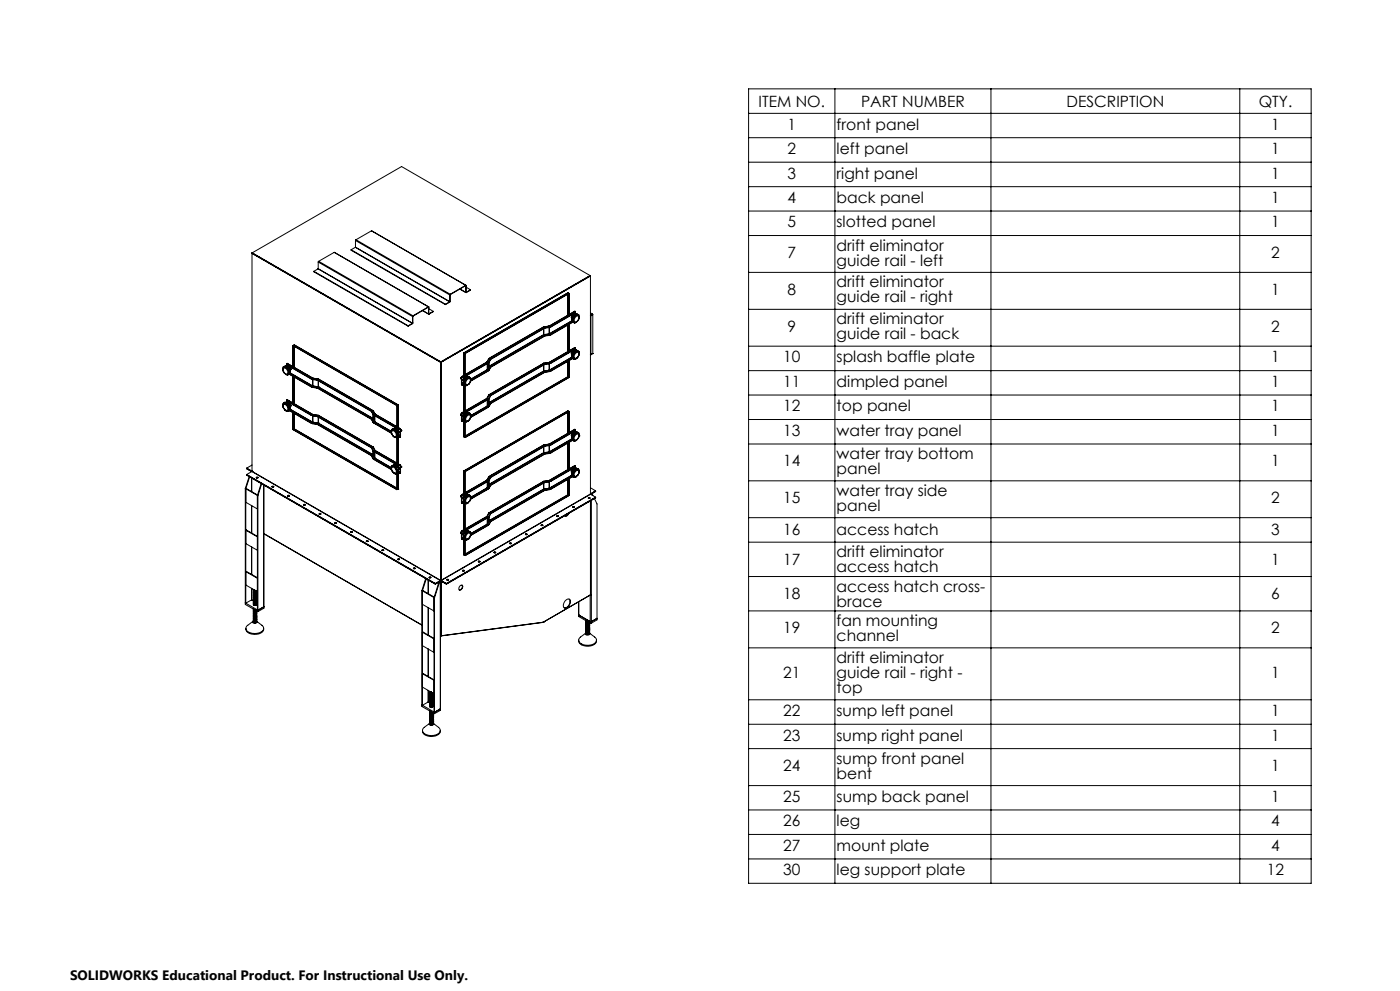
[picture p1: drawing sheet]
<svg xmlns="http://www.w3.org/2000/svg" width="420mm" height="297mm" viewBox="0 0 420 297" stroke-linecap="round" stroke-linejoin="round" font-family="sans-serif">
<defs><g id="words">
<g font-size="4.7">
<text x="227.6" y="32">ITEM NO.</text>
<text x="258.3" y="32">PART NUMBER</text>
<text x="320" y="32">DESCRIPTION</text>
<text x="377.6" y="32">QTY.</text>
<text x="236.3" y="38.8">1</text>
<text x="251" y="38.8">front panel</text>
<text x="381.4" y="38.8">1</text>
<text x="236.3" y="46.2">2</text>
<text x="251" y="46.2">left panel</text>
<text x="381.4" y="46.2">1</text>
<text x="236.3" y="53.5">3</text>
<text x="251" y="53.5">right panel</text>
<text x="381.4" y="53.5">1</text>
<text x="236.3" y="60.8">4</text>
<text x="251" y="60.8">back panel</text>
<text x="381.4" y="60.8">1</text>
<text x="236.3" y="68.2">5</text>
<text x="251" y="68.2">slotted panel</text>
<text x="381.4" y="68.2">1</text>
<text x="236.3" y="77.3">7</text>
<text x="251" y="75.1">drift eliminator</text>
<text x="381.4" y="77.3">2</text>
<text x="251" y="79.6">guide rail - left</text>
<text x="236.3" y="88.4">8</text>
<text x="251" y="86.1">drift eliminator</text>
<text x="381.4" y="88.4">1</text>
<text x="251" y="90.7">guide rail - right</text>
<text x="236.3" y="99.4">9</text>
<text x="251" y="97.2">drift eliminator</text>
<text x="251" y="101.7">guide rail - back</text>
<text x="381.4" y="99.4">2</text>
<text x="235" y="108.6">10</text>
<text x="251" y="108.6">splash baffle plate</text>
<text x="381.4" y="108.6">1</text>
<text x="235" y="116">11</text>
<text x="251" y="116">dimpled panel</text>
<text x="381.4" y="116">1</text>
<text x="235" y="123.3">12</text>
<text x="251" y="123.3">top panel</text>
<text x="381.4" y="123.3">1</text>
<text x="235" y="130.6">13</text>
<text x="251" y="130.6">water tray panel</text>
<text x="381.4" y="130.6">1</text>
<text x="251" y="137.5">water tray bottom</text>
<text x="235" y="139.8">14</text>
<text x="251" y="142.1">panel</text>
<text x="381.4" y="139.8">1</text>
<text x="251" y="148.6">water tray side</text>
<text x="235" y="150.9">15</text>
<text x="251" y="153.1">panel</text>
<text x="381.4" y="150.9">2</text>
<text x="235" y="160.5">16</text>
<text x="251" y="160.5">access hatch</text>
<text x="381.4" y="160.5">3</text>
<text x="251" y="167">drift eliminator</text>
<text x="235" y="169.3">17</text>
<text x="251" y="171.6">access hatch</text>
<text x="381.4" y="169.3">1</text>
<text x="235" y="179.6">18</text>
<text x="251" y="177.3">access hatch cross-</text>
<text x="381.4" y="179.6">6</text>
<text x="251" y="181.9">brace</text>
<text x="235" y="189.8">19</text>
<text x="251" y="187.6">fan mounting</text>
<text x="381.4" y="189.8">2</text>
<text x="251" y="192.1">channel</text>
<text x="235" y="203.2">21</text>
<text x="251" y="198.6">drift eliminator</text>
<text x="251" y="203.2">guide rail - right -</text>
<text x="381.4" y="203.2">1</text>
<text x="251" y="207.7">top</text>
<text x="235" y="214.6">22</text>
<text x="251" y="214.6">sump left panel</text>
<text x="381.4" y="214.6">1</text>
<text x="235" y="221.9">23</text>
<text x="251" y="221.9">sump right panel</text>
<text x="381.4" y="221.9">1</text>
<text x="235" y="231.1">24</text>
<text x="251" y="228.9">sump front panel</text>
<text x="251" y="233.4">bent</text>
<text x="381.4" y="231.1">1</text>
<text x="235" y="240.3">25</text>
<text x="251" y="240.3">sump back panel</text>
<text x="381.4" y="240.3">1</text>
<text x="235" y="247.6">26</text>
<text x="251" y="247.6">leg</text>
<text x="381.4" y="247.6">4</text>
<text x="235" y="255">27</text>
<text x="251" y="255">mount plate</text>
<text x="381.4" y="255">4</text>
<text x="235" y="262.3">30</text>
<text x="251" y="262.3">leg support plate</text>
<text x="380.1" y="262.3">12</text>
</g>
<text font-size="4.1" x="21" y="293.7">SOLIDWORKS Educational Product. For Instructional Use Only.</text>
</g></defs>
<g fill="none" stroke="#000" stroke-width=".3">
<path d="M224.6 26.6h168.7v238.1h-168.7zM224.6 34h168.7M250.5 26.6v238.1M297.3 26.6v238.1M371.9 26.6v238.1M224.6 41.3h168.7M224.6 48.6h168.7M224.6 55.9h168.7M75.6 75.8v65.5M75.6 75.8l.1 .1M75.7 75.8l44.8-25.9 56.5 32.7M75.7 75.8l56.6 32.6"/>
<path d="M75.7 75.9l56.6 32.6M75.7 75.8v.1M75.7 75.8h-.1M75.7 75.9l56.5 32.7M95.5 78.5l-.1 2.1M95.5 78.5l28.3 16.4M95.6 78.3l-.1 .2M95.6 78.3l28.3 16.3M100.3 75.6h.1M100.3 75.6l28.3 16.4M100.3 75.6l-4.7 2.7M105.3 74.9l28.3 16.4"/>
<path d="M105.3 74.9l28.3 16.3M106.6 74.1l28.3 16.3M106.6 74.1l-1.3 .8M106.6 72.1v2M106.6 72.1l28.3 16.3M106.8 71.9l-.2 .2M106.8 71.9l28.3 16.3M111.4 69.2h.1M111.4 69.2l28.4 16.3M111.4 69.2l-4.6 2.7M224.6 63.2h168.7M224.6 70.6h168.7"/>
<path d="M94.2 81.3l28.2 16.3M94.2 81.3l28.2 16.5M95.4 80.6l28.4 16.3M95.4 80.6l-1.2 .7M122.4 97.6v.2M123.7 97l-1.3 .8M123.7 96.9l-1.3 .7M123.8 96.9h.1M123.8 94.9l-.1 2.1M123.9 96.8l-.2 .2M123.9 94.8l-.1 .1M123.9 96.8l-.1 .1"/>
<path d="M123.9 94.8v2M123.9 94.6l-.1 .3M123.9 94.8h.1M123.9 94.6v.2M126.8 93.1l1.8 1.1M126.8 93.1l1.8 1M128.5 92h.2M128.5 92.1h.1M128.5 92.1l-4.6 2.7M128.5 92l-4.6 2.6M128.5 92l.1 2.1M128.6 94.1l.1 .1"/>
<path d="M128.7 94h.1M128.7 92l-.1 .1M128.7 92v2M128.7 94l-.1 .1M128.7 92.5l1.3 .8M128.7 94v.2M130 93.3l-1.3 .7M130 93.3l-1.3 .9M133.6 91.2v.1M134.9 90.4l-1.3 .8M134.9 90.6l-1.3 .7M134.9 90.4h.1"/>
<path d="M134.9 88.4v2.2M135 90.3l-.1 .3M135 90.3l-.1 .1M135.1 88.2l-.2 .2M135.1 88.2l-.1 2.1M137.9 86.6l1.9 1.1M138 86.6l1.7 1M139.7 85.6l-4.8 2.8M139.7 85.5l.1 .1M139.7 85.6v.1M139.7 85.5l-4.6 2.7M139.7 85.5v2.1"/>
<path d="M139.7 87.6l.2 .1M139.8 87.6h.1M139.8 85.6l-.1 .1M139.8 85.6l.1 2.1M139.8 87.6h-.1M139.8 86.1l1.3 .8M141.1 86.9l-1.2 .8M141.1 86.9l-1.2 .7M163.1 98h.1M163.1 90.7l-.1 .1M163.1 98l-16.5 9.5M163.1 98.5v1.8"/>
<path d="M163.1 98l-16.4 9.5M163.1 98l.3 .2M163.2 98v.1M163.4 98.2l-16.2 9.5M163.4 98.2l-16.2 9.4M163.4 98.3v.1M163.4 98.2v.2M164.7 97.7v.1M164.7 97.7h.2M164.7 97.8l-1.6 .2M164.7 97.8l.2 .2M164.7 98.1v1.9"/>
<path d="M164.8 97.8v.1M164.8 97.9h.1M164.8 98.1l.1 2.1M164.9 97.8l-.1 .1M164.9 97.7l-.1 .2M164.9 97.7l.3 .2M164.9 97.8l.3 .2M164.9 98l-1.5 .4M164.9 98l-1.5 .2M165.2 97.9v.1M170.3 87.8h.1M170.4 88.2v6.3"/>
<path d="M170.4 97.4v8M170.4 87.8l-31.2 17.9M170.4 87.8l.3 .1M170.4 88.1v6.3M170.4 97.4v7.9M170.7 87.9v6.4M170.7 87.9l-31.1 18M170.7 87.9v.1M170.7 97.2v8M170.7 88l-31.1 17.9M170.7 88v6.3M170.7 97.2v7.9"/>
<path d="M171.4 95l.1 .1M171.4 95h.1M171.4 94.9l.1 .2M171.4 96.1l.2 .4M171.4 96.1l.4 .2M171.5 96.2l-6.6 3.9M171.5 96.2l-6.7 3.8M171.5 95.2h-.1M171.6 95.5v.3M171.6 95.4v.1M171.6 95.9l-.2 .2M171.6 95.4l.3 .2"/>
<path d="M171.6 95.9l.3 .2M171.6 95.5v.4M171.6 95.5l.3 .2M171.6 96.5l.4 .2M171.6 95.6v.2M171.7 96.5l-6.5 3.8M171.8 96.3l.2 .4M171.8 96.6l-6.6 3.8M171.8 94.8l-.2 .6M171.8 94.8l.4 .2M171.9 95.6v.1M171.9 96.1l-.1 .2"/>
<path d="M171.9 95.7v.2M171.9 95.9v.2M172 96.7h.1M172 94.6a.46 .46 0 0 0-.4 .2 .46 .46 0 0 0 0 .5l-.2-.2 .2-.3-.1 .3M172 94.7l-.2 .1M172 94.5v.1M172 94.7l.3 .2M172.1 94.5l-.2 .1M172.1 96.7h.2M172.1 96.7l.3 .1M172.2 95l-.3 .6M172.2 96.6l.1 .1"/>
<path d="M172.2 94.5l-.1 .1M172.3 94.4l-.4 .3M172.3 94.4l-.3 .3M172.3 94.4l.3 .2M172.3 94.9l-.1 .1M172.4 94.2l-.1 .2M172.4 94.2l.3 .2M172.5 94.8l-.6 1.1M172.5 94.8l-.2 .1M172.5 93.8v.4M172.5 93.3l-7.8 4.4M172.5 93.3l-7.6 4.4"/>
<path d="M172.5 93.3l.1 .4-7.4 4.3M172.6 94.6l-.1 .2M172.6 93.6l-7.4 4.3M172.7 94.4l-.1 .2M172.8 94l-.4 .2M172.8 94l.4 .2M172.9 94.8l.3-.1a.95 .95 0 0 1 .4 1 .95 .95 0 0 1-.7 .7l-.1 .1a.76 .76 0 0 1-.6-.7 .76 .76 0 0 1 .4-.8zM173 96.4l-.4 .4-.3-.1M173.1 94.2l.5 .2M173.2 94.2l-.5 .2M173.2 94.2l.1 .2M173.2 94.3l.3 .1"/>
<path d="M173.3 94.4a1.27 1.27 0 0 1 .2 1.5 1.27 1.27 0 0 1-1.4 .6l-.2-.6M173.3 94.4l-.8 .4M173.5 94.4h-.2M173.6 94.4l.1 .6M173.6 94.4h-.1M173.7 95.3l-.4 .9M177 82.6l-44.7 25.8M177 82.6v.1M177 82.7l-44.7 25.8M177 82.6h.1M177 82.7l-44.7 25.9M177.1 94.6h.2"/>
<path d="M177.1 82.6l.1 65.5M177.1 93.8l.7 .4M177.1 82.6l-.1 .1M177.1 94.4l.1 .1M177.2 94.6h.1M177.2 94.6h-.1M177.2 94.5l-.1 .1M177.2 94.5h.1M177.3 94.6l-.2 11.7M177.8 94.2l-.6 .3M177.8 94.3l-.6 .3M177.8 94.3h.1"/>
<path d="M177.8 94.3l-.5 .3M177.8 94.3v11.6l-.6 .4M224.6 81.6h168.7M224.6 92.7h168.7M84.9 110.9l.4 .9M84.9 110h.2M84.9 110v.7M85.1 110.4a1.05 1.05 0 0 1 1.1 .5 1.05 1.05 0 0 1-.1 1.2 1.23 1.23 0 0 1-1-1.7zM85.1 110l.2 .1M85.3 110.1a1.32 1.32 0 0 0-.2 1.4 1.32 1.32 0 0 0 1.2 .7M85.3 110.1l.8 .3M85.4 109.8l-.1 .3"/>
<path d="M85.4 109.8l.5 .2M85.4 109.8l-.4 .2M85.6 112.1l.6 .3M85.7 109.6h.1M85.7 109.6l-.6 .4M85.7 109.6l.5 .2M85.7 109.6l-.3 .2M85.9 110l.1 .2M86 110.2l.1 .2M86 109.3l7.4 4.2M86.1 108.9l7.7 4.4M86.1 119.8h.1"/>
<path d="M86.1 110.4l.5 1M86.1 110.4l.2 .1M86.1 119.8l7.7 4.4M86.1 108.9l-.1 .5 7.4 4.2M86.1 119.8l-.1 .4 7.4 4.3M86.1 109.4v.4M86.2 109.8l.1 .2M86.2 109.8l-.3 .2M86.3 110.5l.1 .1M86.3 112.3l-.1 .1M86.3 110l.3 .2M86.3 112.2v.1"/>
<path d="M86.3 110l-.3 .2M86.4 112.2l.2 .1M86.4 110.1l.1 .1M86.4 110.6l.3 .5M86.5 112.2l-.2 .1M86.5 110.2h.2M86.5 112.3l-.2 .1M86.6 110.1v.1M86.6 110.2l.1 .1M86.6 110.2l.4 .1v.6M86.6 110.2l-.3 .3M86.6 111.4v.5l-.3 .3"/>
<path d="M86.6 111.4l.1 .3M86.7 111.3l-.1 .1M86.7 111.1v.2M86.7 110.3l.3 .6M86.7 111.7l.1 .2M86.7 110.3l-.3 .3M86.8 111.9l-.2 .4M86.8 112.2l6.6 3.8M86.9 112.1l6.5 3.8M87 111.2v.1M87 110.3l.2 .3-.2 .3M87 112.1l-.4 .2"/>
<path d="M87 111.1l.1 .3M87 110.4l.1 .2M87 110.9v.2M87 110.9l-.3 .2M87 111.1l-.3 .2M87.1 111.4v.3M87.1 111.4l-.4 .3M87.1 110.8l.1 .1M87.1 111.9l6.7 3.8M87.1 110.7h.1M87.1 111.7l-.1 .4M87.1 111.7l-.3 .2"/>
<path d="M87.1 111.8l6.7 3.8M87.2 110.7h.1M87.2 110.6l-.1 .1M87.2 110.6h.1M87.2 110.6v.1M87.8 103.6h.1M87.8 103.6v6.3M87.8 112.8v8M87.9 103.6h.1M87.9 103.6v6.3M87.9 112.8v8M87.9 103.5l31.2 18v6.4"/>
<path d="M87.9 103.6l31.2 18 .2-.3M87.9 103.5v.1M87.9 103.5l-.1 .1M88.2 103.7v6.4M88.2 113v7.9M88.2 103.4h.1M88.2 103.4l31.2 17.9M88.2 103.4l-.3 .1M88.3 103.8v6.3M88.3 113v8M93.4 113.5v.1M93.4 115.9v.1"/>
<path d="M93.7 113.7l1.5 .3M93.7 113.6l.1 2.2M93.7 116l1.5 .3M93.7 113.6l1.5 .2M93.7 116l1.5 .2M93.8 113.3h.1M93.8 113.4h.1M93.8 115.6l.1 .1M93.8 115.6v.1M93.8 113.3v.2M93.8 113.3l-.4 .2M93.8 113.4l-.4 .2"/>
<path d="M93.8 115.7l-.4 .2M93.8 115.8l-.4 .2M93.8 113.3l1.7 .3M93.8 113.3l-.1 .3M93.8 115.7l-.1 .3M93.8 115.7l1.6 .3M93.9 115.7h-.1M93.9 115.7l-.1 .1M93.9 115.7l1.6 .2M93.9 113.8v1.9M95.2 113.8v.2M95.2 116.2v.1"/>
<path d="M95.4 113.6h.1M95.4 113.6l-.2 .2M95.4 113.6v.1M95.4 116v.1M95.4 116l-.2 .2M95.5 113.6l16.5 9.5M95.5 115.9v.1M95.5 115.9h.1M95.5 115.9l-.1 .1M95.5 113.6l-.3 .4M95.5 113.6l16.4 9.5M95.5 115.9l16.4 9.5"/>
<path d="M95.5 116l-.3 .3M95.5 116l16.4 9.4M95.5 114.1v1.8M132.2 108.6l-.1 104.3M132.3 108.4v65.4M132.3 108.5v.1M132.3 108.5l-.1 .1M132.3 108.6v65.3M138.3 113.4v.1M138.3 113.4h.1M138.3 113.5h.1M138.4 113.5v-.3v.4"/>
<path d="M138.4 113.5v.1M138.4 115.1l.2 .3M138.4 113l-.1 .5zM138.4 113.4v.1M138.4 113.3v.2M138.4 113.1v.4M138.4 113v2.1M138.4 113l.3 .1M138.4 115.1l.3 .2M138.5 115.2h.1M138.5 113v2.2M138.5 115.2l.5-.2-.4 .2"/>
<path d="M138.6 112.9l-.2 .1M138.6 113h-.1M138.6 112.9v.1M138.6 115.2v.2M138.6 112.9l.1 .1M138.6 115.4h.1M138.7 113v.1M138.7 115.3v.1M138.7 113h.4M138.7 113.1h.4M138.7 115.3h.4M138.9 114h.1"/>
<path d="M138.9 113.8h.1M138.9 113.7l.1 .1M138.9 114.6l.1 .5M138.9 114.6l.4 .2M139 113.7l.1-.2-.2 .4 .2 .2M139 115.1h.1M139 115.1l.4 .2M139 114l.1 .1M139 114.4l-.1 .2M139 114.4l.4 .2M139.1 114l-.1 .4M139.1 113.9v.1"/>
<path d="M139.1 115.3l.6 .3M139.1 105.8v6.7M139.1 113v.1M139.1 115.3v8.1M139.1 113.9l.4 .1M139.1 114l.4 .2M139.2 105.8v.1M139.2 114.1l-.1 .2M139.2 105.9l.3 .1M139.2 105.8h.1M139.2 105.9v6.6M139.2 115.4v8"/>
<path d="M139.2 105.8l.3 .2M139.3 105.7l-.1 .1M139.3 114.8a.3 .3 0 0 0-.1 .4 .3 .3 0 0 0 .4 .1M139.3 105.7l.3 .2M139.3 105.8l.3 .1M139.3 115.3l-.6 .1M139.4 114.6l-.1 .2M139.4 115.3l.2 .2M139.5 114.2v.2M139.5 114v.2M139.5 113.4l-.4 .1-.1 .5M139.5 106v6.3"/>
<path d="M139.5 115.5v7.7M139.5 113.3h-.1M139.5 113.3h.1M139.5 114.4l-.1 .5 .2 .4M139.5 113.3l-.4 .6M139.5 114.4l-.1 .2M139.5 113.3l.3 .2M139.5 106h.1M139.6 105.9h.1M139.6 115.3v.2M139.7 113.2l-.2 .1M139.7 113.2l.3 .2"/>
<path d="M139.8 113.5l-.3 .5M139.9 113.2h-.2M139.9 113.1l-.3 .1M139.9 113.1l-.2 .1M139.9 113.1l.4 .1M140 113.4l-.2 .1M140.1 112.9l-.2 .2M140.1 112.9l.3 .2M140.1 113.4a.7 .7 0 0 1 1 0 .7 .7 0 0 1 0 1l-.7 .9h-.8M140.1 113.4l-.6 1M140.1 113.4h-.1M140.3 113.7a.58 .58 0 0 1 .8 0 .58 .58 0 0 1-.1 .9l-.1 .1a.66 .66 0 0 1-1 .5 .66 .66 0 0 1 0-1.1z"/>
<path d="M140.3 113.2l-.2 .2M140.3 115.4l-.3 .2-.4-.1M140.3 115.3v.1M140.4 113.1l-.1 .1M140.5 112.8l-.4 .1M140.5 112.8l.4 .2M140.5 112.8l.3 .2M140.8 113l-.4 .1M140.8 113l.1 .1M140.9 113.1l.2 .2M140.9 113.1l.3 .2M140.9 113.2l.2 .1"/>
<path d="M141.1 113.3l.2 .2-.1 .5M141.1 114.4l-.6 .7M144.1 101.7h-.1M146.1 108.5h.1M146.1 119.3l.1 .1M146.1 108.5l-7.6 4.4M146.1 119.3l-7.6 4.5M146.2 110.8h.1M146.2 109v1.8M146.2 119.9v1.8M146.2 110.8l-4.9 2.8M146.2 110.7v.1"/>
<path d="M146.2 110.7l.1 .1M146.2 108.5l-7.6 4.4M146.2 108.5l.3 .2M146.2 110.8l.3 .3M146.2 119.4l-7.6 4.4M146.2 119.4l.3 .2M146.2 109l.1 1.9M146.2 119.9l.1 1.9M146.2 110.8l-4.9 2.9M146.3 108.4l-.2 .1M146.3 119.3h-.2M146.3 119.3l.5 .2"/>
<path d="M146.3 108.4l.5 .1M146.3 110.8h.5M146.3 108.4v.1M146.3 119.3v.1M146.3 108.5l.5 .1M146.3 110.9h.5M146.3 119.4l.5 .1M146.5 107.6l-.4 .9M146.5 118.5l-.4 .8M146.5 108.7l-7.4 4.4M146.5 111.1l-5.4 3.2M146.5 119.6l-7.4 4.4"/>
<path d="M146.5 108.7l-7.4 4.3M146.5 111.1l-5.4 3.1M146.5 119.6l-7.4 4.2M146.6 109.8l.1 .1M146.6 109.8l-.4 .9M146.6 108.6v1.2M146.6 119.5v1.2M146.7 107.5l-.2 .1M146.7 109.8h-.1M146.7 109.8v.1M146.7 118.4l-.2 .1M146.7 108.6v1.3"/>
<path d="M146.7 119.5v1.3M146.7 107.5l-.4 .9M146.7 107.5l.4 .1M146.7 109.9l-.4 .9M146.7 109.9l.4 .1M146.7 118.4l-.4 .9M146.7 118.4l.4 .1M146.7 107.5h-.1M146.7 118.4h-.1M146.7 107.5h.1M146.7 118.4h.1M146.7 118.4l.5 .1"/>
<path d="M146.8 108.5v.1M146.8 110.8v.1M147.1 107.6l-.3 .9M147.1 107.7h.1M147.1 110l-.3 .8M147.1 110.1l-.3 .8M147.1 110.1h.1M147.1 118.5l-.3 1M147.1 118.6h.1M147.2 107.6l-.4 1M147.2 110l-.1 .1M147.2 118.5l-.1 .1"/>
<path d="M163.1 100.3v.1M163.1 100.3h.1M163.1 111.2v.1M163.2 108.9h.1M163.1 111.2h.1M163.1 109.4l.1 1.9M163.1 100.3l-16.4 9.5M163.1 111.2l-16.4 9.5M163.1 108.9l-16.5 9.5M163.1 100.4l-16.4 9.5M163.1 100.4l.3 .2M163.1 108.9l-16.4 9.5"/>
<path d="M163.1 108.9l.3 .2M163.1 111.3l-16.4 9.4M163.1 111.3l.3 .2M163.2 108.9v.1M163.2 100.4l.2 .2M163.2 108.9l.2 .2M163.2 111.3l.2 .2M163.4 100.6l-16.2 9.5M163.4 109.1l-16.2 9.5M163.4 111.5l-16.2 9.5M163.4 100.6l-16.2 9.4M163.4 100.6v.1"/>
<path d="M163.4 109.1l-16.2 9.4M163.4 111.5l-16.2 9.4M163.4 109.2v.1M163.4 111.5v.1M163.4 109.1v.2M164.7 100v.1M164.7 100l.2 .2M164.7 108.7l-1.6 .2M164.7 110.9v.1M164.7 110.9l.2 .2M164.7 100l-1.6 .3M164.7 100.1l.2 .3"/>
<path d="M164.7 100.1l-1.5 .3M164.7 108.7l-1.5 .2M164.7 108.7l.2 .2M164.7 110.9l-1.6 .3M164.7 111l.2 .3M164.7 111l-1.5 .3M164.7 109v1.9M164.8 108.7h.1M164.8 100h-.1M164.8 100l.1 .1M164.9 108.7h.1M164.8 110.9h-.1"/>
<path d="M164.8 110.9l.1 .1M164.8 109l.1 2.1M164.8 110.9l6.7-3.8-6.6 3.9M164.9 108.6l-.1 .2M164.9 100.1l.3 .2M164.9 100.2l.3 .2M164.9 108.6l.3 .2M164.9 108.7l.3 .2M164.9 111l.3 .2M164.9 111.1l.3 .2M164.9 100.4l-1.5 .3M164.9 108.9l-1.5 .4"/>
<path d="M164.9 111.3l-1.5 .3M164.9 100.4l-1.5 .2M164.9 108.9l-1.5 .2M164.9 111.3l-1.5 .2M165.2 100.3v.1M165.2 108.8v.1M165.2 111.2v.1M170.4 112.9v.1M170.4 112.9h.1M170.4 108.3v4.6M170.4 112.9l-30.9 17.8M170.4 113l.3 .1-31.1 18"/>
<path d="M170.4 113l-30.9 17.8M170.7 108.1v5.1l-31.1 17.9M170.7 108.1v4.9l-.3-.1M171.4 105.9h.1M171.4 105.8l.1 .1M171.4 106.9l.2 .4M171.4 106.9l.4 .2M171.5 106.1h-.1M171.6 106.6l-.2 .3M171.6 106.6l.3 .3M171.6 106.3v.3M171.6 105.6l-.2 .4 .2 .1"/>
<path d="M171.6 105.7l-.1 .1M171.6 106.1v.2M171.6 106.3v.2M171.6 107.3l.3 .2M171.6 106.1l.3 .2M171.6 106.3l.3 .2M171.6 107.3h.1M171.6 106.5v.1M171.6 107.3l.7 .4M171.7 106.4l-.1 .1M171.7 107.4l-6.5 3.8M171.8 107.1l.1 .4"/>
<path d="M171.8 107.5l-6.6 3.8M171.9 106.9l-.1 .2M171.9 105.4h.2M171.9 106.3v.2M171.9 105.5l-.3 .6M171.9 107.5h.2M171.9 105.5l.4 .3M171.9 106.5l.1 .1M172 106.6v.6l.2 .3M172 106.6l-.1 .3M172 105.4v.1M172 105.5l-.4 .1v.5"/>
<path d="M172.1 105.5h-.2M172.1 105.5l.3 .2M172.1 107.5l.2 .1M172.2 107.5h.1M172.2 107.5h-.1M172.2 107.5l.1 .1M172.3 105.8l-.4 .5M172.3 105.3l-.1 .2M172.3 105.2l-.3 .3M172.3 105.2l-.2 .3M172.3 105.2l.4 .2M172.4 105.7l-.1 .1"/>
<path d="M172.5 105.1l-.2 .1M172.5 104.7v.4M172.5 105.1l.3 .1M172.5 104.2l-7.6 4.4M172.5 104.2l.1 .4-7.4 4.3M172.5 105.6l-.5 1M172.5 105.6l-.1 .1M172.6 105.9a.61 .61 0 0 1 1-.2 .61 .61 0 0 1-.1 1l-.2 .3a.63 .63 0 0 1-1 .3 .63 .63 0 0 1 .1-1.1zM172.6 104.5l-7.4 4.3M172.7 105.4l-.2 .2M172.8 105.2l-.1 .2M172.9 104.9l-.4 .2"/>
<path d="M172.9 104.9h.1M172.9 107.4l-.4 .3-.2-.1M172.9 107.4h.1M172.9 104.9l.3 .2M173 104.9l.3 .2M173.2 105.1l-.4 .1M173.2 105.1l.1 .1M173.3 105.1l.4 .2M173.3 105.2l.1 .2M173.3 105.2l.2 .1M173.4 105.4a1.3 1.3 0 0 1 .1 1.4 1.3 1.3 0 0 1-1.3 .7M173.4 105.4l-.9 .2"/>
<path d="M173.5 105.3l-.1 .1M173.5 105.3h.2M173.7 105.3v.7M173.7 106.3l-.5 .9M173.7 106h.1M177.1 106.3h.1M177.2 106.3h.1M177.8 106h.1M224.6 103.7h168.7M224.6 111.1h168.7M224.6 118.4h168.7M75.6 139.4l-1.6 .9"/>
<path d="M84.9 121.5h.1M84.9 121.5l.2 .8M84.9 121.4l-.1 .1M84.9 121.4v.1M85.1 121.3a1.05 1.05 0 0 1 1.1 .5 1.05 1.05 0 0 1-.2 1.2 1.25 1.25 0 0 1-.9-1.7zM85.2 120.7l.2 .1M85.2 120.7l-.3 .3v.3M85.3 122.7l.7 .5M85.4 120.8l.1 .1M85.5 120.9a1.14 1.14 0 0 0-.6 1.3 1.14 1.14 0 0 0 1 .9h.5l.2-.4M85.5 120.9l.9 .7M85.5 120.5l.2 .1"/>
<path d="M85.5 120.5l-.4 .3M85.5 120.5l-.3 .2M85.6 120.9h-.1M85.7 120.6l.1 .1M85.7 120.6l-.3 .2M85.8 120.8l-.2 .1M85.8 120.8l.4 .4M86 123.2h.1M86 120.1l7.4 4.3M86.1 120.6l.4 .4M86.1 120.6l-.4 .2M86.1 120.6l-.3 .2"/>
<path d="M86.1 120.3v.3M86.2 121.2l.1 .2M86.3 121.4l.1 .2M86.4 121.6l.2 1.1M86.4 121.6l.1 .1M86.5 121.7l.1 .2M86.5 121l.1 .2M86.5 121l-.3 .2M86.6 121l.1 .1M86.6 121h.1M86.6 121.2l.2 .3M86.6 121.2l-.3 .2"/>
<path d="M86.6 121.9l.2 .6M86.6 122.7l.1 .2M86.6 121.3l.1 .2M86.7 122.9v.2M86.7 123.1l-.3 .2-.3-.2M86.7 122.6l-.1 .1M86.8 122.5l-.1 .1M86.8 121.5l.2 .2M86.8 123.1l6.6 3.8M86.8 121.5l-.3 .2M86.9 123.1l-.4 .2M86.9 121.5l-.3-.4 .5 .2-.1 .5"/>
<path d="M86.9 123l6.5 3.8M87 122.5v.2M87 122.4v.1M87 121.7l.1 .6M87 122.4v.2M87 121.7l-.4 .2M87 122.4v.2l6.8 3.9M87 121.8h.1M87 122.7v.2M87 122.9l-.1 .2M87 122.9l-.3 .2M87 122.7l-.3 .2"/>
<path d="M87 122.7l6.8 3.9M87.1 121.4l-.1-.2 .2 .3-.2 .3M87.1 121.7h.1M87.1 121.4v.2M87.1 122.3l-.3 .3M87.1 122.3l-.3 .2M87.2 121.4l-.1 .2M87.2 121.5l-.1 .1M87.2 121.5v.1M87.2 121.5h.1M87.8 123.7l.1 5M87.9 123.7v5"/>
<path d="M87.9 128.7l31.2 18.1M87.9 128.7l31.2 18M88.2 128.5h.1M88.2 128.5l-.3 .2M88.2 123.9v4.6M88.2 128.5l30.9 17.9M88.3 128.5h-.1M88.3 123.9v4.6M93.4 124.4v.1M93.4 126.8v.1M93.7 124.5l.1 2.2M93.7 126.9l1.5 .3"/>
<path d="M93.7 124.5l1.5 .2M93.7 124.6l1.5 .2M93.7 126.9l1.5 .2M93.8 124.2h.1M93.8 126.5h.1M93.8 126.5v.1M93.8 124.2v.2M93.8 124.2l-.4 .2M93.8 124.3l-.4 .2M93.8 126.7l-.4 .2M93.8 126.6l-.4 .2M93.8 124.3v.1"/>
<path d="M93.8 124.2l1.7 .3M93.8 124.2l-.1 .3M93.8 126.6l-.1 .3M93.8 126.6l1.6 .3M93.9 126.5l-.1 .1M93.9 126.5l-.1 .2M93.9 126.5l1.6 .3M93.9 124.6v1.9M95.2 124.7v.1M95.2 127.1v.1M95.2 124.8l16.2 9.4M95.2 127.1l16.2 9.5"/>
<path d="M95.2 124.8l16.2 9.3M95.2 127.1l16.2 9.4M95.2 124.8h.1M95.2 127.2h.1M95.4 124.5h.1M95.4 124.5v.1M95.4 126.9h.1M95.4 124.5l-.2 .2M95.4 126.9l-.2 .2M95.5 124.5h.1M95.5 126.8v.1M95.5 126.8h.1"/>
<path d="M95.5 126.8l-.1 .1M95.5 124.5l16.5 9.5M95.5 124.5l-.3 .3M95.5 126.8l16.4 9.5M95.5 126.9l-.3 .2M95.5 126.9l16.4 9.4M95.5 125v1.8M111.4 123.2l.1 .2M111.4 125.6l.1 .1M111.4 134.1l.1 .2M111.4 136.5l.1 .1M111.4 123.3h.1"/>
<path d="M111.4 123.2l-16.2-9.3 16.2 9.4M111.4 125.6l-16.2-9.4 16.2 9.5M111.4 125.7h.1M111.4 136.6h.1M111.5 123.3l.4 .9 .4-.1M111.5 134.3l.4 .8 .4-.1M111.5 134.2l.4 .8M111.5 134.2h-.1M111.5 136.5l.4 1M111.9 123.1h.1M111.9 134h.1M111.9 135v1.4"/>
<path d="M111.9 123.1l-.5 .1M111.9 125.4l-.5 .2M111.9 134l-.5 .1M111.9 123.1l.6 1M111.9 134l.6 1M111.9 123.1l.4 .9M111.9 123.1l-.4 .2M111.9 125.5l-.4 .1 .4 1M111.9 125.5l.4 .9M111.9 134l.4 .9M111.9 134l-.4 .2M111.9 136.4l-.4 .1"/>
<path d="M111.9 136.4l.4 .9M111.9 125.4h.1M111.9 125.4v.1M111.9 136.3h.1M111.9 136.3v.1M111.9 125.4l.5 1M111.9 136.3l.5 .9M112 137.5l5.4 3.1 .5 .9M112 124.3l7.5 4.2M112 124.3l7.5 4.4M112 126.6l5.4 3.3M112 135.2l7.5 4.4"/>
<path d="M112 137.5l5.4 3.3M112 126.6l5.4 3.1M112 135.2l7.5 4.2M112.3 126.5l-.4 .1M112.3 137.4l-.4 .1M112.3 124l.2 .1M112.3 134.9l.2 .1M112.3 124l-.4 .1v1.4M112.3 126.4l-.4 .2M112.3 137.3l-.4 .2M112.3 134.9l-.4 .1M112.3 124v.1"/>
<path d="M112.3 126.4v.1M112.3 134.9v.1M112.3 137.3v.1M112.4 124.1h.1M112.4 126.4h.1M112.4 126.4h-.1M112.4 135h.1M112.4 137.2h.1M112.4 137.2l-.1 .1M112.4 135l7.7 4.4M112.4 124.1l-.4 .2M112.4 124.1l7.7 4.4"/>
<path d="M112.4 126.5l-.4 .1M112.4 135l-.4 .2M112.4 137.3l-.4 .2M112.4 124.6v1.8M112.4 135.5v1.8M112.4 126.5l5 2.9M112.4 137.3l4.9 2.9M112.4 126.4v.1M112.4 137.3h.1M112.4 126.4l5 2.9M112.4 137.3l4.9 2.8M112.5 124.1l7.6 4.4"/>
<path d="M117.4 129.4h.1M117.4 129.4l.3 .9M117.4 129.1h.1M117.7 129.1a1.05 1.05 0 0 1 1 .6 1.05 1.05 0 0 1-.2 1.2 1.26 1.26 0 0 1-.8-1.8zM117.7 139.7h.1M117.7 139.7h-.3l-.1 .4M117.7 128.6l.2 .1M117.7 128.6l-.3 .5M117.8 139.7a1.29 1.29 0 0 0-.2 1.5 1.29 1.29 0 0 0 1.3 .6M117.8 139.7l.8 .3M117.9 128.7l.1 .1M117.9 139.6l-.1 .1"/>
<path d="M117.9 139.6l-.2 .1M117.9 130.6l.2 .3 .5 .2M117.9 139.5v.1M117.9 139.5l.5 .2M117.9 139.5l-.4 .2M118 128.8a1.09 1.09 0 0 0-.6 1.1 1.09 1.09 0 0 0 .7 .9l.6 .2 .5-.5M118 128.8l.9 .6M118 128.4l.2 .1M118 128.4l-.4 .3M118 128.4l-.3 .2M118.1 128.7l-.1 .1M118.2 128.5l.1 .1"/>
<path d="M118.2 128.5l-.3 .2M118.2 128.7h-.1M118.2 128.7l.5 .3M118.3 139.3l.4 .2M118.3 139.3l-.4 .2M118.4 139.7l.1 .2M118.5 139.9l.1 .1M118.6 128.5l.4 .3M118.6 128.5l-.5 .2M118.6 128.5l-.4 .2M118.6 131v.1M118.7 131l-.1 .1"/>
<path d="M118.7 129l.1 .2M118.7 139.5l.2 .2M118.7 139.5l-.3 .2M118.8 129.2l.1 .2M118.9 139.7l.2 .2M118.9 129.4l.3 1.1M118.9 129.4l.1 .1M118.9 139.7l-.4 .2M118.9 139.8l.1 .1M119 129.5l.2 .2M119 128.8l.1 .2M119 128.8l-.3 .2"/>
<path d="M119.1 139.8h.1M119.1 129l.3 .4M119.1 129h.3l.2 .3M119.1 128.9h.1M119.1 139.9h.1M119.1 129l.2 .4M119.1 139.9l.2 .1M119.1 121.6v.1M119.1 129l-.3 .2M119.1 139.9l-.3 .2M119.1 128.9v.1M119.1 129.1l.1 .2"/>
<path d="M119.1 131.1v7.7M119.2 129.7l.1 .6M119.2 130.5v.2M119.2 139.8l.3 .2 .1 .5M119.2 139.8l-.1 .1M119.2 130.7l.1 .2M119.3 130.9l-.3 .3-.5-.1M119.3 121.3l.1 .1M119.3 121.4h.1M119.3 130.3l-.1 .2M119.3 129.4l.2 .1M119.3 131l.6 .1"/>
<path d="M119.3 121.3v.1M119.3 129.4l-.3 .1M119.4 121.4v.1M119.4 121.5l-.3 .1M119.4 121.5h.1M119.4 121.4v6.7M119.4 121.5l-.3 .2M119.4 121.4h.1M119.4 131v8M119.5 130.9h.1M119.5 121.4v6.7M119.5 128.5v.2"/>
<path d="M119.5 130.9v8.1M119.5 139.4v.2M119.5 128.5h.4M119.5 128.7h.4M119.5 130.9h.4M119.5 139.6h.4M119.5 139.4h.4M119.5 129.5l.2 .6M119.5 129.5l-.3 .2M119.5 130.3l.1 .2M119.5 130.3h.1M119.6 130.5v.2"/>
<path d="M119.6 129.6v.1M119.6 130.5l-.4 .2M119.6 130.5l.5 .3M119.6 130.2l-.1 .3M119.6 130.7l-.5 .5M119.6 130.7l-.3 .2M119.6 130.6l.5 .3M119.6 129.3l-.1-.2 .2 .3-.1 .3M119.6 129.6h.1M119.6 129.3v.3M119.6 130.2l-.3 .2M119.7 129.3v.2"/>
<path d="M119.7 129.4h.1M119.7 130.1l-.1 .1M119.7 130.1l-.4 .2M119.9 128.5v.2M119.9 130.9v.2M119.9 139.4v.2M120.1 128.5l.1 .1M120.1 128.6h.1M120.1 139.4h.1M120.1 128.5h-.2M120.1 128.5v2.5M120.1 139.4v2.4"/>
<path d="M120.1 128.6l-.2 .1M120.1 130.9h-.2M120.1 131l-.2 .1M120.1 139.4h-.2M120.1 139.5l-.2 .1M120.1 139.5h.1M120.1 130.8v.1M120.2 130.7l-.1 .3M120.2 139.5l.1 .3-.1 .2M120.2 128.7l.1 .2-.1 .2M120.2 139.7v.3M120.2 129v.1"/>
<path d="M120.2 128.9v.2M120.2 128.8v.3M120.2 128.6h-.1M120.2 128.6v2.1M120.2 139.4v2.2M120.2 130.7l-.1 .1M120.2 139.4l-.1 .1M120.2 129.1h.1M120.2 128.7v.4zM120.3 140l-.1-.4v.4M120.3 139.9h.1M120.3 129h.1"/>
<path d="M120.3 129v.1M120.3 139.9l-.1 .1M138.3 124.4h.1M138.4 124.4h.1M138.4 126l.2 .3M138.4 123.9l-.1 .3 .1 .2M138.4 124.3v.1M138.4 124.2v.2M138.4 124.1v.3M138.4 124v.4M138.4 123.9v2.1M138.4 123.9h.1"/>
<path d="M138.4 126l.1 .1M138.5 123.9h.1M138.5 126.1h.1M138.5 123.9v2.2M138.6 123.8l-.2 .1M138.6 123.8v.1M138.6 126.1v.2M138.6 123.8h.1M138.6 123.9l.1 .1M138.6 126.1l.1 .1M138.6 126.3h.1M138.7 123.8v.2"/>
<path d="M138.7 126.2v.1M138.7 123.8h.4M138.7 124h.4M138.7 126.2h.4M138.9 124.7h.1M138.9 124.6l.1 .1zM139 124.6l.1-.2-.2 .4 .2 .2M139 125.3v.5M139 125.8l-.4 .3M139 125.8l.3 .3M139 125.3l.3 .2M139 125.8l-.5 .3"/>
<path d="M139 124.9h-.1M139 125h.1M139.1 125.1l-.1 .2M139.1 125.1l.3 .2M139.1 126.2l.1 4.7M139.1 123.8v.2M139.2 130.9l.3 .2M139.2 126.3v4.6M139.2 124.7l-.1 .4M139.2 126.1v.2M139.2 126.2h-.1M139.2 124.7l.4 .3"/>
<path d="M139.2 126.1l.4 .2M139.2 124.6v.1M139.2 126v.1M139.2 124.8v.2M139.2 126.3l.4 .1M139.2 126.3h-.5M139.2 124.6l.4 .1M139.3 131h.1M139.3 126l.2 .1M139.3 125.5v.5M139.3 131l.3 .1M139.4 124.2h.1"/>
<path d="M139.4 125.3l-.1 .2M139.4 124.2l-.4 .3v.5M139.5 124.2h.1M139.5 126.4v4.7M139.5 125.1v1M139.5 125.1l-.1 .2M139.5 126.1l.1 .2M139.5 131.1h.1M139.6 125l-.1 .1M139.6 124.7v.3M139.6 126.3v.1M139.6 131.1h.1"/>
<path d="M139.7 124l-.5 .6M139.7 124l.3 .2M139.8 124h-.1M139.8 124l.3 .2M140 124.2l-.4 .5M140.1 123.9l-.3 .1M140.1 123.9l-.3 .1h.2M140.1 123.9l.3 .1M140.1 124.2h-.1M140.1 124.2h.2M140.2 124.6a.56 .56 0 0 1 .8-.1 .56 .56 0 0 1 0 .8l-.2 .4a.6 .6 0 0 1-.9 .4 .6 .6 0 0 1-.1-1zM140.2 126.3l-.3 .2-.3-.1"/>
<path d="M140.2 123.7l-.1 .2M140.2 123.7l.5 .1M140.2 123.7l.3 .2M140.3 124.2a.69 .69 0 0 1 .9 .2 .69 .69 0 0 1-.2 .9 1.02 1.02 0 0 1-1.5 .8M140.3 124.2l-.8 .9M140.4 124l-.1 .2M140.4 126.1v.1M140.5 123.9l-.1 .1M140.5 123.9h.5M140.7 123.8h.1M140.7 123.8l.3 .1M141 123.9v.2"/>
<path d="M141 124.1l.2 .2M141 124.2l.1 .1M141 124.1v.1M141 125.4l-.6 .8M141 124.3h.1M141.1 124.3v.8M146.2 121.7h.1M146.2 121.7l-4.9 2.8M146.2 121.6v.1M146.2 121.6l.1 .1M146.2 121.7l.3 .2M146.2 121.7l-4.9 2.9"/>
<path d="M146.3 121.7l.5 .1M146.3 121.8h.5M146.5 121.9l-5.4 3.3M146.5 121.9l-5.3 3.1M146.6 120.7h.1M146.6 120.7l.1 .1M146.6 120.7l-.4 .9M146.7 120.7h.1M146.7 120.8l-.4 .9M146.7 120.8l.5 .1M147.1 120.9l-.3 .9M147.1 121h.1"/>
<path d="M147.2 120.9l-.1 .1M163.1 135.7h.1M163.1 133.4h.1M163.1 135.7v.1M163.1 135.7l-16.4 9.5M163.1 133.4l-16.5 9.4M163.1 133.4l-16.4 9.4M163.1 133.4l.3 .2M163.1 135.7l.3 .3M163.1 133.9l.1 1.9M163.2 133.4v.1M163.2 135.7l.2 .3"/>
<path d="M163.4 133.6l-16.2 9.4M163.4 133.6l-16.2 9.5M163.4 136l-16.2 9.5M163.4 136l-16.2 9.4M163.4 133.7h.1M163.4 136v.1M163.4 133.6v.1M164.7 133.1h.1M164.7 133.1h.2M164.7 135.4v.1M164.7 135.4l.2 .2M164.7 133.1l-1.6 .2"/>
<path d="M164.7 133.1l.2 .3M164.7 135.4l-1.6 .3M164.7 135.5l.2 .3M164.7 135.5l-1.5 .2M164.7 133.5v1.9M164.8 133.2h.1M164.8 135.4h-.1M164.8 135.4l.1 .1M164.8 133.5l.1 2.1M164.9 133.2h-.1M164.9 135.5l.3 .2M164.9 133.1l.3 .2"/>
<path d="M164.9 133.2l.3 .2M164.9 133.1l-.1 .2M164.9 135.6l.3 .2M164.9 133.4l-1.5 .2M164.9 133.4l-1.5 .3M164.9 135.8l-1.5 .3M164.9 135.8l-1.5 .2M165.2 133.3v.1M165.2 135.7v.1M170.3 123.2h.1M170.4 123.6v6.3M170.4 132.8v8"/>
<path d="M170.4 123.2l-31.2 17.9M170.4 123.2l.3 .1M170.4 123.5v6.3M170.4 132.7v8M170.7 123.3l-31.1 18M170.7 123.3v6.3M170.7 123.4l-31.1 17.9M170.7 123.3v.1M170.7 123.4h.1M170.7 132.6v7.9M170.7 123.4v6.2M171.4 130.4l.1 .1"/>
<path d="M171.4 130.4h.1M171.4 130.3l.1 .2M171.5 131.5l.2 .4M171.5 131.5l.3 .2M171.5 131.6l-6.6 3.9M171.5 131.5l-6.7 3.9M171.5 130.6h-.1M171.5 130.8l.1 .2M171.5 130.8l.3 .2M171.6 131v.3M171.6 131.3l-.1 .2M171.6 131l.3 .2"/>
<path d="M171.6 131.3l.3 .2M171.6 131.2v-.2v.3M171.7 131.9h.1M171.7 131.9l.3 .2M171.7 131.9l-6.5 3.8M171.8 132l-6.6 3.8M171.8 130.2l-.3 .6M171.8 131.7l.2 .4M171.8 130.2l.3 .2M171.8 131l.1 .2M171.9 131.5l-.1 .2M171.9 130l.1-.1a.55 .55 0 0 0-.4 .8l-.2-.2 .2-.4-.1 .2"/>
<path d="M171.9 131.2v.1M171.9 130.1l-.1 .1M171.9 131.3v.2M171.9 130.1l.4 .2M172 132.1h.4M172.1 130.4l-.3 .6M172.2 130l-.2 .1M172.2 129.8l-.3 .3M172.2 129.9l-.3 .2M172.2 132l.2 .2M172.2 129.9l.3 .1M172.2 132l.2 .1"/>
<path d="M172.3 130.3l-.2 .1M172.3 129.6l-.1 .3M172.3 129.6l.3 .3M172.4 130.2l-.5 1.1M172.4 130.2l-.1 .1M172.5 129.2v.3M172.5 128.7l-7.8 4.4M172.5 139.6l-7.8 4.4M172.5 130.6a.64 .64 0 0 1 1-.5 .64 .64 0 0 1 0 1.1l-.1 .1a.64 .64 0 0 1-1 .5 .64 .64 0 0 1 0-1.1zM172.5 130l-.1 .2M172.5 128.7l-7.6 4.4M172.5 128.7l.1 .4-7.4 4.3"/>
<path d="M172.5 139.6l.1 .4-7.4 4.3M172.5 139.6l-7.6 4.4M172.6 129l-7.4 4.3M172.6 139.9l-7.4 4.3M172.6 129.9l-.1 .1M172.8 129.4l-.5 .2M172.8 129.4h.1M172.8 129.4l.6 .3M172.8 129.4l.4 .2M173.1 131.8l-.5 .4-.2-.1M173.1 129.6h.1M173.1 129.6l-.5 .3"/>
<path d="M173.1 129.6l.2 .2M173.1 129.6l.5 .1M173.3 129.8a1.23 1.23 0 0 1 .2 1.5 1.23 1.23 0 0 1-1.4 .6l-.2-.6M173.3 129.8l-.9 .4M173.4 129.7l-.1 .1M173.4 129.7l.3 .1v.5M173.7 130.6h.1M173.7 130.3h.1M173.7 130.6l-.4 .9M224.6 125.7h168.7M224.6 133.1h168.7M73.6 146.4l.1 .1"/>
<path d="M73.6 146.4v34.7l3.8 2.2M73.7 146.5v34.3M73.7 146.5l3.6 1.9M73.7 146.5l3.5 2M73.7 150.5l3.5 2M74 140.3v.2l1.5 .9M74 142.2v.2l56.6 32.7M74 142.3l56.6 32.7 1.5-.9M74 140.4l1.6 .9M74 140.3l1.6 .9M74 142.2l56.6 32.7M74.8 142.8l-1.2 3.6"/>
<path d="M74.9 142.9l-1.2 3.6M75.5 143.2v4.1M75.5 151.5v8.2M75.5 143.3v4.1M75.5 151.5v8.3M75.6 141.3h.1M75.6 141.2h.1M75.6 141.3l56.6 32.6M75.6 141.3l-1.6 .9M75.6 141.3l56.5 32.7M75.6 141.1v.1M76.9 143.2h.5z"/>
<path d="M76.9 143h.4l.1 .2-.4 .1zM77 143.2h.3M77.2 148.5l.2 .1M77.2 148.5l.2 34.4M77.4 148.6v34.7M78.4 144.9l-1.2 3.6M78.5 145l-1.1 3.6M79.1 145.3v37M79.2 145.4l-.1 36.9M79.2 159.9l47.4 27.5-47.4-27.4M81.7 145.8l.4 .1zM81.7 145.9h.4"/>
<path d="M81.7 145.7l.4 .2-.4 .1zM86.3 148.6h.5zM86.4 148.7h.3M91.1 151.3h.4zM91.1 151.4h.4M95.8 154l.4 .1zM95.8 154.1h.4M96.2 154v.1M100.5 156.7l.5 .1zM100.5 156.8h.4M105.2 159.5h.5zM105.2 159.6h.4"/>
<path d="M105.2 159.3l.5 .2-.4 .1zM117.3 140.1l.1 .2M117.6 140.1a1.02 1.02 0 0 1 1.1 .5 1.02 1.02 0 0 1-.1 1.2 1.26 1.26 0 0 1-1-1.7zM118.1 141.7l.4 .4 .3-.1M118.6 140l.6 1.1M118.6 140l.2 .1M118.8 140.1l.1 .1M118.9 141.9l-.1 .1M118.9 141.8l.1 .1M118.9 140.2l.3 .6M119 141.9l-.2 .1M119 141.9h.2"/>
<path d="M119.1 141.9l-.3 .2M119.1 146.7h.1M119.1 142v4.8M119.2 141.1l-.3 .7M119.2 141.1l.1 .2M119.2 141v.1M119.2 140.8v.2M119.3 140l.3 .6M119.3 141.3v.2M119.3 140l-.4 .2M119.3 146.6h.1M119.3 141.5l-.1 .4"/>
<path d="M119.3 141.8l.6 .1M119.3 146.6l-.2 .2M119.4 141.8h.1M119.4 146.5l-.3 .2M119.4 141.9v4.6M119.5 141.8l-.1 4.7M119.5 141.8h.4M119.5 140.8v.2M119.5 141.7l-.3 .3M119.5 141.7l-.3 .2M119.6 140.8v.3M119.6 140.5h.1"/>
<path d="M119.6 140.6v.2M119.6 140.6l-.4 .2M119.6 140.8l-.4 .2M119.6 141.1l.1 .2M119.6 141.1l-.3 .2M119.6 140.2l-.1-.2 .2 .3-.1 .3M119.6 141.5l.5 .2M119.7 140.2v.1M119.7 141.3l-.2 .4M119.7 141.3l-.4 .2M119.7 141.5l.4 .2M119.7 140.3h.1"/>
<path d="M119.9 141.8v.1M120.1 141.7l-.2 .1M120.1 141.8l-.2 .1M120.1 141.7h.1M120.2 141.6l-.1 .2M120.2 141.6l-.1 .1M120.2 140h.1M138.3 159.7l.1 .1M138.3 159.7h.1M138.3 148.8h.1M138.3 148.9h.1M138.3 148.8v.1"/>
<path d="M138.4 159.8h.1M138.4 148.9h.1M138.4 159.8v-.3v.3M138.4 150.5l.2 .2M138.4 148.4l-.1 .5zM138.4 159.3l-.1 .4M138.4 148.7v.1M138.4 148.6v.3zM138.4 148.5v.4M138.4 159.7v.1M138.4 159.6v.2M138.4 159.4v.4"/>
<path d="M138.4 148.3l.1 .1M138.4 150.5l.3 .2M138.4 148.3v2.2M138.4 159.2v2.2M138.4 159.2l.1 .1M138.5 150.6h.1M138.5 159.3h.1M138.5 148.4v2.2M138.5 159.3v2.2M138.6 148.3h-.2M138.6 148.4h-.1M138.6 159.2h-.2"/>
<path d="M138.6 148.3h.1M138.6 148.3v.1M138.6 150.6v.1M138.6 159.2v.1M138.6 148.4h.1M138.6 150.7l.1 .1M138.6 159.2h.1M138.6 159.3h.1M138.7 150.7l.8 .2M138.7 148.3h.4M138.7 148.4h.4M138.7 148.3v.1"/>
<path d="M138.7 150.7v.1M138.7 159.2v.1M138.7 159.2h.4M138.7 159.3h.4M138.9 149.4h.1M138.9 149.2h.1M138.9 149l.1 .2M138.9 149.1l.1 .1M138.9 159.9l.1 .2zM139 149.1l.1-.2-.2 .4 .1 .2M139 160l.1-.2-.2 .4 .2 .1M139 150.3l.1 .4"/>
<path d="M139 150.3l.3 .2M139 150.3l-.5 .3M139 150.4l-.4 .2M139 149.6v.2M139 149.6l.3 .2M139 149.8v.3M139 150.1v.2M139 149.8l.3 .2M139 149.4h.1M139 150.1l.3 .2M139.1 149.8l-.1 .3M139.1 149.8v.2"/>
<path d="M139.1 141.2v6.7M139.1 148.3v.1M139.1 150.7v8.1M139.1 159.2v.1M139.1 150.7l.4 .2M139.2 141.1v.1M139.2 141.2l.3 .2M139.2 141.1l.4 .2M139.2 141.2v6.6M139.2 150.8v7.9M139.2 141.2h.1M139.2 150.7l-.5 .1"/>
<path d="M139.3 141.1h-.1M139.3 149l-.3 .6M139.3 150.5l.2 .4M139.3 141.1l.3 .2M139.3 141.1l-.1 .1M139.3 149l.3 .2M139.3 149.8l.1 .2M139.3 150.3v.2M139.4 148.7h.2M139.4 159.7l-.3 .6M139.4 150v.1M139.4 159.7l.3 .2"/>
<path d="M139.4 159.6l-.4 .2v.5M139.4 150.1l.3 .6M139.4 148.9l-.1 .1M139.4 150.1l-.1 .2M139.4 148.7l-.3 .2-.1 .5M139.4 159.6l.5 .2M139.4 148.9l.4 .2M139.5 141.4v6.3M139.5 148.7v.1M139.5 150.8v7.8M139.5 159.6h.1M139.5 148.7h-.1"/>
<path d="M139.5 159.7h-.1M139.5 141.4h.1M139.5 150.9v7.6M139.6 141.3h.1M139.6 149.2l-.3 .6M139.6 150.8l.2 .1M139.6 150.8l-.1 .1M139.6 148.7l-.1 .2M139.6 150.8l.3 .2M139.7 148.6l-.3 .3M139.7 148.6l.3 .2M139.7 159.9l-.3 .6"/>
<path d="M139.7 150.8l.1 .1M139.7 159.5l-.3 .1M139.8 149.1l-.2 .1M139.8 159.4l-.3 .3M139.8 148.4l-.1 .2M139.8 159.4l.3 .2M139.8 148.4l.3 .2M139.9 159.8l-.2 .1M139.9 159.2l-.1 .2M139.9 149l-.5 1.1M139.9 149l-.1 .1M139.9 159.2l.4 .2"/>
<path d="M140 159.8l-.5 1M140 159.8h-.1M140 148.8l-.1 .2M140.1 149.2a.61 .61 0 0 1 1-.2 .61 .61 0 0 1-.2 1v.1a.63 .63 0 0 1-.9 .6 .63 .63 0 0 1-.2-1.1zM140.1 159.6l-.1 .2M140.1 148.6l-.1 .2M140.3 159.4l-.2 .2M140.3 148.2l-.5 .2M140.3 148.2l.6 .4M140.3 148.2l.3 .2M140.4 159.1l-.5 .1M140.4 159.1l.4 .2"/>
<path d="M140.4 159.1h.1M140.5 150.6l-.3 .3h-.4M140.6 148.4l-.5 .2M140.6 148.4l.2 .2M140.6 148.3h.1M140.6 148.3l.4 .2M140.7 159.2l.4 .3M140.8 148.6a1.26 1.26 0 0 1 .2 1.4 1.26 1.26 0 0 1-1.3 .7M140.8 148.6l-.9 .4M140.8 159.4h-.5M140.8 159.4v.1M140.8 159.3l.2 .2"/>
<path d="M140.8 159.5l-.8 .3M140.8 159.5h.1M140.9 159.5a1.34 1.34 0 0 1 .1 1.4 1.34 1.34 0 0 1-1.3 .7M140.9 148.6h-.1M141 159.5h-.2M141 159.5l.3 .4M141.1 148.5l.1 .6M141.1 148.5l-.2 .1M141.2 149.4h.1M141.2 149.1h.1M141.2 149.4l-.4 .9M141.3 159.9l-.1 .2"/>
<path d="M146.1 143.9h.1M146.1 154.7l.1 .1M146.1 143.9l-7.6 4.4M146.1 154.7l-7.6 4.4M146.2 146.2h.1M146.2 157.1h.1M146.2 144.4v1.8M146.2 155.3v1.8M146.2 146.2l-4.9 2.8M146.2 157.1l-4.9 2.8M146.2 146.1v.1M146.2 146.1l.1 .1"/>
<path d="M146.2 157v.1M146.2 157l.1 .1M146.2 143.9l-7.6 4.4M146.2 143.9l.3 .2M146.2 146.2l.3 .2M146.2 154.8l-7.6 4.4M146.2 154.8l.3 .1M146.2 157.1l.3 .2M146.2 146.2l-5 3M146.2 144.4l.1 1.9M146.2 155.3l.1 1.9M146.3 143.8l-.2 .1"/>
<path d="M146.3 154.7h-.2M146.3 143.8l.5 .1M146.3 146.2l.5 .1M146.3 154.7l.5 .1M146.3 157.1h.5M146.3 143.8v.1M146.3 154.7v.1M146.3 143.9l.5 .1M146.3 146.3h.5M146.3 154.8l.5 .1M146.3 157.2h.5M146.5 157.3l-5.4 3.1-.4 .9"/>
<path d="M146.5 144.1l-7.4 4.2M146.5 144.1l-7.4 4.3M146.5 146.4l-5.3 3.2M146.5 154.9l-7.4 4.4M146.5 157.3l-5.3 3.2M146.5 146.4l-5.3 3.1M146.5 154.9l-7.4 4.3M146.6 145.2h.1M146.6 156.1h.1M146.6 145.2l-.4 .9M146.6 156.1l-.4 .9M146.6 144v1.2"/>
<path d="M146.6 154.9v1.2M146.7 142.9l-.6 1M146.7 145.2h-.1M146.7 145.2h.1M146.7 153.8l-.6 .9M146.7 156.1h.1M146.7 142.9l-.4 .9M146.7 142.9l.4 .1M146.7 144v1.3M146.7 154.9v1.2M146.7 145.2l-.4 1M146.7 145.2l.4 .2"/>
<path d="M146.7 153.8l-.4 .9M146.7 153.8l.4 .1M146.7 156.1l-.4 1M146.7 156.1l.4 .2-.3 .8M146.7 142.8l-.1 .1M146.7 153.7l-.1 .1M146.7 142.8l.5 .2M146.7 142.8v.1M146.7 153.7v.1M146.7 145.2l.5 .2M146.7 156.1l.5 .1M146.8 143.9v.1"/>
<path d="M146.8 154.8v.1M146.8 157.1v.1M147.1 143l-.3 .9M147.1 143.1h.1M147.1 145.4l-.3 .9M147.1 145.4l.1 .1M147.1 153.9l-.3 .9M147.1 154h.1M147.1 156.4l-.3 .8M147.1 156.3h.1M147.2 143l-.4 1M147.2 145.4l-.1 .1"/>
<path d="M147.2 153.9l-.4 1M147.2 156.2l-.1 .2M162.4 157.4l.4 .1zM162.4 157.5h.4M163.1 146.6h.1M163.1 144.8v1.8M163.1 146.6l-16.4 9.5M163.1 144.3l-16.5 9.4M163.1 144.3l-16.4 9.4M163.1 144.3l.3 .2M163.1 146.6l.3 .3M163.2 144.2l-.1 .1"/>
<path d="M163.2 144.2v.2M163.2 144.2l.2 .3M163.2 146.6l.2 .3M163.4 144.5v.1M163.4 146.9l-16.2 9.4M163.4 144.5l-16.2 9.4M163.4 144.6l-16.2 9.4M163.4 146.9l-16.2 9.3M163.4 144.6h.1M163.4 146.9v.1M164.7 144l-1.6 .2M164.7 144h.2"/>
<path d="M164.7 146.3v.1M164.7 146.3l.2 .2M164.7 144l-1.5 .2M164.7 144l.2 .3M164.7 146.3l-1.6 .3M164.7 146.4l.2 .2M164.7 146.4l-1.5 .2M164.7 144.4v1.9M164.8 144.1h.1M164.9 144.1h.1M164.8 146.3h-.1M164.8 146.3l.1 .1"/>
<path d="M164.8 144.4l.1 2.1M164.9 144l-.1 .2M164.9 144l.3 .2M164.9 144.1l.3 .2M164.9 146.4l.3 .1M164.9 146.5l.3 .1M164.9 144.3l-1.5 .3M164.9 146.6l-1.5 .4M164.9 144.3l-1.5 .2M164.9 146.6l-1.5 .3M165.2 144.2v.1M165.2 146.5v.1"/>
<path d="M167 154.7l.4-.2 .2 .2-.4 .1zM167.1 154.7h.5zM167.1 154.8h.4M167.1 154.7h.1M170.4 148.3h.1M170.4 143.7v4.6M170.4 148.3l-30.9 17.7M170.4 148.3l.3 .2-31.1 18M170.4 148.3l-30.9 17.9M170.4 143.6v4.7M170.5 153.9l-.5 .6-.4 .1M170.6 153.9l-.5 .7-.6-.1"/>
<path d="M170.7 143.5v5.1l-31.1 17.9M170.7 143.4v5l-.3-.1M171.4 141.3h.1M171.4 141.2l.1 .1M171.5 141.3l.1-.3-.2 .4 .2 .1M171.5 142.4l.2 .4M171.5 142.4l.3 .2M171.5 142.4l-6.7 3.9M171.5 142.5l-6.6 3.9M171.5 141.5h-.1M171.6 141.8v.3M171.6 141.7v.1"/>
<path d="M171.6 142.2l-.1 .2M171.6 141.7l.3 .1M171.6 141.8l.3 .2M171.6 142.2l.3 .1M171.6 141.8v.4M171.6 141.9v.2M171.7 142.8h.1M171.7 142.8l.3 .2M171.7 142.8l.3 .1M171.7 142.8l-6.5 3.7M171.8 152h.5zM171.8 142.6l.2 .3"/>
<path d="M171.8 142.8l-6.6 3.8M171.8 152.1h.4M171.8 141.1l-.2 .6M171.8 141.1l.4 .1M171.9 141.8v.2M171.9 142.3l-.1 .3M171.9 140.8h.2M171.9 142v.2M171.9 142.2v.1M172 141l-.2 .1M172 142.9h.2M172 141l.3 .1"/>
<path d="M172 140.9l-.4 .1v.5M172 140.8v.1M172.1 142.9l.3 .2M172.2 141.2l-.3 .6M172.2 142.9l.2 .1M172.2 140.8l-.2 .2M172.2 140.7l-.3 .3M172.2 140.7l-.2 .3M172.2 140.7l.4 .2M172.3 141.1l-.1 .1M172.4 140.5l-.2 .2M172.4 143v.1"/>
<path d="M172.4 140.5l.3 .2M172.5 141.1l-.6 1.1M172.5 141.1h-.2M172.5 140.1v.3M172.6 140.9l-.1 .2M172.6 141.3a.58 .58 0 0 1 .9-.2 .58 .58 0 0 1 0 .9l-.1 .3a.64 .64 0 0 1-1 .4 .64 .64 0 0 1 0-1zM172.7 140.7l-.1 .2M172.8 140.3l-.4 .2M172.8 140.3l.7 .3M172.8 140.3l.3 .2M173 142.7l-.6 .4M173.1 140.5l-.4 .2"/>
<path d="M173.1 140.5l.2 .2M173.1 140.5l.5 .1M173.3 140.7a1.25 1.25 0 0 1 .2 1.5 1.25 1.25 0 0 1-1.4 .6l-.2-.6M173.3 140.7l-.8 .4M173.5 140.6l-.2 .1M173.6 140.6l.1 .7M173.6 140.6h-.1M173.7 141.6l-.4 .8M176.5 149.3h.5zM176.6 149.4h.3M177.1 148.1h.1M177.1 148h.1"/>
<path d="M177.1 150.1v28.2l-14.2 8.2M177.1 146.2l1.6 .9M177.2 148.1l-44.9 25.8M177.2 148.1l-44.8 25.9M177.2 148.1l1.5 .9M177.3 148.1l.1 .1M177.4 148.2h-.1M177.4 148.2v.1M177.4 150v36.8M177.5 148l.1 .1M177.6 148.1l-.2 .1M177.6 148.1l.3 .4"/>
<path d="M178.3 149.4l.8 1.6v34.8l-1.7 1M178.7 147.1l-1.5 .9M178.7 147.2l-1.5 .9M178.7 147.1v.2l-1.5 .9M178.7 149v.2l-44.8 25.9M178.7 149.1l-44.8 25.9-1.5-.9M178.7 149l-44.8 25.9M224.6 144.1h168.7M224.6 155.1h168.7M73.7 175.3l3.5 2M73.7 162.9l3.5 2M75.5 179.8h.1"/>
<path d="M75.5 179.8l-1.8 1M75.5 163.9v8.2M75.5 176.3v3.5M75.5 179.8l.5 .3M75.5 163.9v8.3M75.5 176.4v3.4M76 176.7h.1M76 177h.1M76 177.1h.1M76 177.4h.1M76 177.7h.1M76 177.8h.1"/>
<path d="M76 178.1h.1M76 178.4h.1M76 178.7h.1M76 179h.1M76 179.3h.1M76 179.4h.1M76 179.7h.1M76 180h.1M76 176.7l.4 .2zM76 176.7l.6 .2-.6-.2M76 176.8l.3 .3 .4-.1M76 176.8l.3 .4 .5-.1"/>
<path d="M76 177l.3 .2 .5-.1M76 177l.3 .3 .5-.2M76 177.1l.3 .2 .5-.2M76 177.1l.4 .3 .4-.3M76 177.2l.3 .2 .5-.2M76 177.3h.8M76 177.3l.4 .2 .4-.2M76 177.3l.3 .2 .5-.2M76 177.4l.3 .2 .5-.2M76 177.4l.3 .3 .5-.3M76 177.4l.3 .3 .5-.3v.2l-.5 .2zM76 177.5l.4 .3 .4-.2-.4 .2z"/>
<path d="M76 177.7l.3 .2 .5-.2M76 177.7l.3 .3 .5-.3M76 177.8l.4 .2 .4-.2M76 177.8l.3 .3 .5-.3M76 178h.8M76 177.9l.2 .3 .6-.3M76 178l.3 .2 .5-.2M76 178l.3 .3 .5-.3M76 178.1l.3 .2 .5-.2M76 178.1l.3 .3 .5-.3v.2l-.5 .2zM76 178.2l.4 .2 .4-.1-.4 .2zM76 178.3l.3 .3 .5-.3"/>
<path d="M76 178.4l.3 .3 .5-.3v.3l-.5 .2zM76 178.5l.4 .2 .4-.1-.4 .2zM76 178.6l.3 .2 .5-.1-.6 .2zM76 178.7l.3 .3 .5-.3M76 178.7l.4 .3 .4-.3M76 178.8l.3 .3 .5-.3v.2l-.5 .2zM76 178.9l.2 .2 .6-.1-.4 .2zM76 179l.3 .2 .5-.2M76 179.1l.3 .2 .5-.2M76 179.1l.4 .3 .4-.3M76 179.2l.4 .3 .4-.3M76 179.2l.3 .3 .5-.3"/>
<path d="M76 179.3l.3 .2 .5-.2M76 179.3l.3 .3 .5-.3M76 179.4l.3 .2 .5-.2M76 179.4l.4 .3 .4-.3M76 179.5l.3 .2 .5-.2v.1l-.5 .2zM76 179.5l.3 .2 .5-.1-.6 .2zM76 179.7l.3 .2 .5-.2M76 179.7l.3 .3 .5-.3M76 179.9h.8M76 179.8l.4 .3 .4-.3M76 179.9l.3 .2 .5-.2M76 179.9l.3 .3 .5-.3"/>
<path d="M76 180l.3 .2 .5-.2M76 179.1v.1M76.1 176.7h.1M76.7 177l-.5 .1-.2-.3 .2 .3h.5M76.8 177.1h.1M76.8 177.4h.1M76.8 177.7h.1M76.8 177.8h.1M76.8 178.1h.1M76.8 178.4h.1M76.8 178.7h.1M76.8 179h.1"/>
<path d="M76.8 179.3h.1M76.8 179.4h.1M76.8 179.7h.1M76.8 180h.1M76.8 179.1v.1M77.2 173.1l-3.5-1.8 3.5 2M77.2 160.8l-3.5-1.9 3.5 2M109.9 162.2h.5zM109.9 162.1l.1-.1a.25 .25 0 0 1 .4 .1 .25 .25 0 0 1-.1 .3 .25 .25 0 0 1-.4-.2zM110 162.3h.3M114.6 164.9l.5 .1zM114.7 165h.3"/>
<path d="M119.4 167.6l.4 .1zM119.4 167.7h.4M119.4 167.5l.4 .1-.3 .2zM124.1 170.4h.4zM124.1 170.4h.4M126.6 177l.1 .1M126.6 177v34.7l3.8 2.2M126.7 177.1v34.3M126.7 177.1l3.5 2M126.7 177.1l3.6 1.9M127.7 173.4l-1.1 3.6M127.9 173.5l-1.2 3.6"/>
<path d="M128.4 173.8v4.1M128.5 173.9v4M128.8 173.1h.5zM128.8 173.2h.4M130.2 179.1l.2 .1M130.2 179.1l.2 34.4M130.4 179.2v34.7M130.6 174.9v.2M131.8 174.5l-1.4 4.7M131.8 174.5l-.1-.1-1.5 4.7M131.9 174.3l.2 .1M132.1 174.4v38.5"/>
<path d="M132.1 174.4l-.3 .1M132.1 174.1l.2 .1M132.1 174.2h.1M132.1 174.2v.2M132.1 174.2l-1.5 .9M132.1 174l-1.5 .9M132.2 173.9l-.1 .1M132.2 174.1h.1M132.3 173.8l.1 .3M132.3 173.8l-.2 .3M132.3 174.2h-.1M132.3 174.2v16.3"/>
<path d="M132.3 174.2h.1M132.3 173.8v.1M132.3 173.8l-.1 .1M132.3 173.9l.1 .1M132.4 174.1l-.1 .1M132.4 174.2l1.5 .9M132.4 174v.2M132.4 174l1.5 .9M133.9 174.9v.2M134.1 173.8h.4zM134.1 173.8h.4M138.1 175.5l.3-.1a.77 .77 0 0 1 .4 .8 .77 .77 0 0 1-.7 .6 .73 .73 0 0 1-.5-.7 .73 .73 0 0 1 .5-.6z"/>
<path d="M138.4 161.4l.2 .2M138.4 161.4l.1 .1M138.5 161.5h.1M138.5 161.5l.5-.3-.4 .3M138.6 161.5v.1M138.6 161.5l.1 .1M138.6 161.6l.1 .1M138.6 175.4a1.02 1.02 0 0 1-.8 1.4M138.7 161.6v.1M138.7 161.6h.4M138.8 171l.5 .1zM138.9 171.1h.3"/>
<path d="M138.9 160.1h.1M138.9 161l.2 .5M138.9 161l.4 .3M139 160.3h-.1M139 160.8l-.1 .2M139 160.3h.1M139 160.8l.3 .2M139.1 160.5l-.1 .3M139.1 160.3v.2M139.1 161.5l.3 .2M139.1 160.3l.3 .2M139.1 160.5l.3 .2"/>
<path d="M139.1 160.6v.1M139.1 161.6l.1 4.7M139.2 166.3l.3 .2M139.2 161.7v4.6M139.2 161.6h-.1M139.3 166.4h.1M139.3 161.3l.1 .4M139.3 161.6l-.6 .1M139.3 166.4l.3 .1M139.3 161v.3M139.4 160.5v.2M139.4 160.7l.1 .1"/>
<path d="M139.5 160.8v.6l.2 .2M139.5 160.8l-.2 .2M139.5 161.7v4.8M139.5 166.4v.1M139.5 166.4l.1 .1M139.6 166.5h.1M139.6 161.6l.2 .1M139.7 161.6l-.3 .1M139.7 161.6l.1 .1M139.8 161.9l-.3-.2v4.7M140.2 160a.56 .56 0 0 1 .8-.2 .56 .56 0 0 1 0 .9l-.2 .4a.6 .6 0 0 1-.9 .4 .6 .6 0 0 1-.1-1zM140.4 161.5l-.3 .4-.3-.2"/>
<path d="M140.4 161.5h.1M141.2 160.1h.1M143.5 168.3h.5zM143.5 168.4h.4M148.3 165.6h.4zM148.3 165.7h.4M152.9 162.8l.1-.1a.24 .24 0 0 1 .4 0 .24 .24 0 0 1-.1 .4 .24 .24 0 0 1-.3-.2zM152.9 162.9h.5zM153 162.9h.4M157.7 160.2h.5zM157.7 160.1l.3-.1 .2 .2-.4 .1zM157.7 160.2h.4"/>
<path d="M170.7 179.6a1.75 1.75 0 0 1-1.4 2.5M177 178.4h.1M177.1 178.4v8.4M224.6 162.5h168.7M224.6 172.8h168.7M73.7 180.8l-.1-.1 3.8 2.2M73.8 188.3a2.1 2.1 0 0 0 2.5 1.8 2.25 2.25 0 0 0 2.8-1.8M75.9 186.2l-1.6 1.2a1.24 1.24 0 0 0-.4 1.4 1.24 1.24 0 0 0 1.2 .8 3.2 3.2 0 0 0 4-1.1l-.4-1-1.7-1.3M76 186.1l.6 .2a.3 .3 0 0 1 .4-.1 .3 .3 0 0 1 .1 .4 .3 .3 0 0 1-.3 .2l-1-.2zM76 180.4h.1M76 180.7h.1M76 180.9h.1"/>
<path d="M76 181h.1M76 182.7h.1M76 182.9h.1M76 183.2h.1M76 183.3h.1M76 183.6h.1M76 183.9h.1M76 184.3h.1M76 184.6h.1M76 184.9h.1M76 185h.1M76 185.2h.1"/>
<path d="M76 185.5h.1M76 185.6h.1M76 185.9h.1M76 186.2h.1M76 181.3l.3 .2 .5-.2M76 186.4l.3 .3 .5-.3M76 180l.3 .3 .5-.3M76 180.1l.4 .2 .4-.2v.2M76 180.1l.4 .3 .4-.3M76 180.2l.3 .2 .5-.1-.6 .2zM76 180.3l.3 .2 .5-.2M76 180.3l.3 .3 .5-.3"/>
<path d="M76 180.4l.3 .2 .5-.2M76 180.4l.3 .3 .5-.3M76 180.6h.8M76 180.5l.2 .3 .6-.3 .4 .3M76 180.6l.3 .2 .5-.2M76 180.6l.3 .3 .5-.3M76 180.7l.3 .2 .5-.2M76 180.7l.3 .3 .5-.3M76 180.9h.8M76 180.8l.4 .3 .4-.3M76 180.9l.3 .2 .5-.2M76 180.9l.3 .3 .5-.3"/>
<path d="M76 181l.3 .3 .5-.3M76 181l.4 .3 .4-.3M76 181.1l.3 .3 .5-.3M76 181.3h.8M76 181.2l.4 .3 .4-.3M76 182.5l.5 .3-.5-.2M76 182.6l.6 .3M76 182.7l.6 .2M76 182.7l.3 .3 .4-.1-.5 .1-.2-.2 .2 .3 .6-.2M76 182.7l.3 .4 .5-.1M76 182.9l.3 .3 .5-.2M76 183l.3 .3 .5-.1-.5 .2z"/>
<path d="M76 183.1l.4 .2 .4-.1-.4 .2zM76 183.2l.3 .2 .5-.2M76 183.3l.3 .2 .5-.2M76 183.3l.4 .3 .4-.3M76 183.4l.3 .3 .5-.3v.1l-.5 .3zM76 183.4l.3 .3 .5-.2-.6 .2zM76 183.6l.3 .2 .5-.2M76 183.6l.3 .3 .5-.3M76 183.7l.3 .2 .5-.2v.1l-.5 .2zM76 183.7l.4 .3 .4-.2-.4 .2zM76 183.9l.3 .2 .5-.2M76 183.9l.3 .3 .5-.3"/>
<path d="M76 184l.4 .3 .4-.3v.2l-.5 .2zM76 184l.4 .3 .4-.3M76 184.1l.3 .2 .5-.1-.6 .2zM76 184.3l.3 .2 .5-.2M76 184.5v-.2l.3 .3 .5-.3v.2M76 184.4l.2 .2 .6-.1-.4 .2zM76 184.5l.3 .2 .5-.2M76 184.5l.3 .3 .5-.3M76 184.6l.3 .2 .5-.2M76 184.6l.3 .3 .5-.3M76 184.8h.8M76 184.7l.4 .3 .4-.3"/>
<path d="M76 184.8l.3 .2 .5-.2M76 184.8l.3 .3 .5-.3M76 184.9l.3 .2 .5-.2M76 184.9l.3 .3 .5-.3M76 185.2v-.2l.3 .3 .5-.3v.2M76 185.1l.2 .2 .6-.1-.4 .2zM76 185.2l.3 .2 .5-.2M76 185.2l.3 .3 .5-.3M76 185.3l.3 .3 .5-.3M76 185.5h.8M76 185.4l.4 .3 .4-.3M76 185.5l.3 .2 .5-.2"/>
<path d="M76 185.5l.3 .3 .5-.3M76 185.6l.3 .2 .5-.2M76 185.6l.4 .3 .4-.3M76 185.7l.4 .2 .4-.2M76 185.7l.3 .2 .5-.2M76 185.8l.2 .2 .6-.2M76 185.8l.3 .3 .5-.3M76 185.9l.3 .2 .5-.2M76 185.9l.3 .3 .5-.3M76 186.1h.8M76 186.1l.3 .2 .5-.2M76 186.2l.3 .2 .5-.2"/>
<path d="M76 186.2l.3 .3 .5-.3M76 186.3l.4 .2 .4-.2M76 186.3l.4 .3 .4-.3M76 186.4l.3 .2 .5-.2M76 186.4h.1M76 180.1v.2M76 182.6h.1M76 185.7v.1M76 186.3v.1M76.1 182.6l.2 .1M76.1 182.5l.2 .2M76.8 180.4h.1"/>
<path d="M76.8 180.7h.1M76.8 180.9h.1M76.8 181h.1M76.8 183.2h.1M76.8 183.3h.1M76.8 183.6h.1M76.8 183.9h.1M76.8 184.3h.1M76.8 184.6h.1M76.8 184.9h.1M76.8 185h.1M76.8 185.2h.1"/>
<path d="M76.8 185.5h.1M76.8 185.6h.1M76.8 185.9h.1M76.8 186.2h.1M76.8 186.4h.1M76.8 185.7v.1M76.8 186.3v.1M79.1 182.3l-1.7 1M79.2 181.8l-1.8 1.1M126.7 193.5l3.5 2M126.7 181.1l3.5 2M128.4 182.1v8.2"/>
<path d="M128.4 194.5v8.2M128.5 182.1v8.3M128.5 194.6v8.2M130.2 191.3l-3.5-1.8 3.5 2M132.2 190.6h.1M132.3 190.5l-.1 .1M132.3 190.5h.1M162.8 186.5l-30.6 4.1M162.9 186.5h-.1M163 186.5h.1M163 186.5l-30.6 4M169.5 180.2l.1-.2a.85 .85 0 0 1 1.3-.4 .85 .85 0 0 1 .1 1.3 1.29 1.29 0 0 1-1.9 1.1l-.1-.8z"/>
<path d="M173.6 184.2l3.5 2.1 2-1M173.6 180.4v4.4M173.6 191.8a2.19 2.19 0 0 0 2.7 1.9 2.11 2.11 0 0 0 2.6-1.9M173.6 180.3v4.5M173.6 184.8l3.5 2M175.8 189.7l-1.6 1.2a1.24 1.24 0 0 0-.5 1.4 1.24 1.24 0 0 0 1.2 .9 3.1 3.1 0 0 0 4-1.3l-.3-.8-1.8-1.4M175.9 186.2h.1M175.9 186.3h.1M175.9 186.6h.1M175.9 186.9h.1M175.9 187h.1M175.9 187.3h.1"/>
<path d="M175.9 187.5h.1M175.9 187.9h.1M175.9 188.2h.1M175.9 188.5h.1M175.9 188.6h.1M175.9 188.9h.1M175.9 189.2h.1M175.9 189.5h.1M175.9 189.8h.1M175.9 189.6l-.2 .2a.58 .58 0 0 0 .6 .5 .58 .58 0 0 0 .5-.5l-.1-.2M175.9 189.9l.2 .3 .6-.3M175.9 186.1l.2 .1"/>
<path d="M175.9 186.1l.3 .1M175.9 186.1l.4 .2-.4-.2M175.9 186.2l.6 .2-.6-.2M175.9 186.3l.2 .2 .4-.1-.3 .1zM175.9 186.3l.3 .3 .4-.1M175.9 186.5h.7M175.9 186.4l.4 .3 .4-.2M175.9 186.5l.2 .2 .6-.2M175.9 186.5l.2 .3 .5-.1M175.9 186.6l.3 .2h.4M175.9 186.6l.1 .3 .6-.1M175.9 186.8h.7"/>
<path d="M175.9 186.7l.3 .3 .4-.1M175.9 186.8l.2 .2 .5-.1M175.9 186.8l.2 .3 .6-.3M175.9 186.9l.3 .2 .5-.2M175.9 186.9l.2 .3 .5-.1M175.9 187l.3 .2 .4-.1M175.9 187l.3 .3 .4-.1M175.9 187.2h.7M175.9 187.1l.2 .3 .6-.3M175.9 187.2l.2 .2 .6-.2M175.9 187.2l.2 .3 .5-.1M175.9 187.3l.3 .2 .4-.1"/>
<path d="M175.9 187.3l.1 .2h.6M175.9 187.5h.7M175.9 187.4l.3 .3 .4-.1M175.9 187.5l.2 .2 .5-.1M175.9 187.5l.2 .2 .6-.2M175.9 187.5l.3 .3 .5-.3M175.9 187.7l.2 .3 .5-.1M175.9 187.8l.2 .2 .6-.2M175.9 187.9l.2 .2 .5-.1M175.9 187.9l.2 .2h.5M175.9 187.9l.3 .3 .5-.3M175.9 188l.3 .2h.4"/>
<path d="M175.9 188l.2 .2h.5M175.9 188.1l.2 .2 .5-.1M175.9 188l.2 .3h.5M175.9 188.2l.2 .2 .6-.2M175.9 188.2l.3 .3 .5-.3M175.9 188.5l.2 .2 .5-.1M175.9 188.5l.1 .2h.6M175.9 188.6l.2 .2 .6-.2M175.9 188.6l.3 .2 .5-.2M175.9 188.6l.3 .3 .4-.1M175.9 188.7l.2 .3 .5-.1M175.9 188.8l.2 .3 .6-.3"/>
<path d="M175.9 188.9l.3 .2 .5-.2M175.9 189.1l.2 .3 .5-.1M175.9 189.2l.1 .2 .6-.1M175.9 189.2l.1 .2h.6M175.9 189.3l.3 .2 .4-.1M175.9 189.3l.3 .3 .4-.1M175.9 189.2l.1 .4h.6M175.9 189.5l.2 .3 .6-.3M175.9 189.5l.3 .3 .5-.3M175.9 189.6l.4 .3 .4-.3v.2l-.6 .2zM175.9 189.6l.2 .3 .5-.1M175.9 189.7l.2 .2h.5"/>
<path d="M175.9 189.8l.2 .2h.5M175.9 189.8l.1 .2h.6M175.9 189.9l.1 .2h.6M175.9 189.9l.3 .3 .4-.1M175.9 190h.1M175.9 186.1h.1M175.9 189.9h.1M176.6 187.8l.1-.2v.3M176.6 187.8h-.6l-.1-.2v.3M176.6 187.8l.1-.2-.1 .3M176.6 187.8l-.4 .1-.3-.3 .2 .3h.5M176.6 188.5l.1-.3-.1 .4"/>
<path d="M176.6 188.5h-.6l-.1-.3 .2 .4h.5M176.6 188.5l.1-.2-.1 .2M176.6 188.5l-.4 .1-.3-.3 .3 .3 .4-.1M176.6 188.8l.1-.1-.1 .2M176.6 188.8l-.5 .1-.2-.2 .2 .3 .5-.1M176.6 189.1l.1-.2-.1 .3M176.6 189.1l-.6 .1-.1-.3 .2 .4 .5-.1M176.6 189.1l.1-.1-.1 .2M176.6 189.1l-.5 .1-.2-.2 .3 .3 .4-.1M176.6 189.5l.1-.1-.1 .2M176.6 189.5l-.5 .1-.2-.2 .2 .2h.5M176.6 186.5h.1"/>
<path d="M176.7 186.6h.1M176.7 186.9h.1M176.7 187h.1M176.7 187.3h.1M176.7 187.5h.1M176.7 187.9h.1M176.7 188.2h.1M176.7 188.5h.1M176.7 188.6h.1M176.7 188.9h.1M176.7 189.2h.1M176.7 189.5h.1"/>
<path d="M176.7 189.8h.1M176.7 186.5l-.1 .2M176.7 186.6l-.1 .2M176.7 186.8h-.1M176.7 186.7l-.1 .2M176.7 186.8l-.1 .1M176.7 186.9l-.1 .2M176.7 187l-.1 .1M176.7 187l-.1 .2M176.7 187.2h-.1M176.7 187.2l-.1 .2M176.7 187.3l-.1 .1"/>
<path d="M176.7 187.3l-.1 .2M176.7 187.5h-.1M176.7 187.4l-.1 .2M176.7 187.5l-.1 .1M176.7 187.7l-.1 .2M176.7 187.9l-.1 .1M176.7 187.9l-.1 .2M176.7 188l-.1 .2M176.7 188.1l-.1 .1M176.7 188l-.1 .3M176.7 188.5l-.1 .1M176.7 188.5l-.1 .2"/>
<path d="M176.7 188.6l-.1 .2M176.7 188.7l-.1 .2M176.7 189.1l-.1 .2M176.7 189.2l-.1 .1M176.7 189.2l-.1 .2M176.7 189.3l-.1 .1M176.7 189.3l-.1 .2M176.7 189.2l-.1 .4M176.7 189.6l-.1 .2M176.7 189.7l-.1 .2M176.7 189.8l-.1 .2M176.7 189.9l-.1 .2"/>
<path d="M176.7 190h.1M176.7 189.9h.1M177.1 186.8h.3M224.6 183.1h168.7M224.6 194.2h168.7M126.7 211.4l-.1-.1 3.8 2.2M126.7 205.9l3.5 2M126.8 218.9a2.1 2.1 0 0 0 2.5 1.8 2.25 2.25 0 0 0 2.8-1.8M128.4 210.4h.1M128.4 210.4l-1.7 1M128.4 206.9v3.5M128.5 206.9v3.5"/>
<path d="M128.5 210.4l.5 .3M128.9 216.8l-1.6 1.2a1.26 1.26 0 0 0-.4 1.4 1.26 1.26 0 0 0 1.2 .8 3.2 3.2 0 0 0 4-1.1l-.4-1-1.7-1.3M129 207.3h.1M129 207.4h.1M129 207.7h.1M129 208h.1M129 208.4h.1M129 208.7h.1M129 208.9h.1M129 209.1h.1M129 209.3h.1M129 209.6h.1"/>
<path d="M129 210h.1M129 210.3h.1M129 210.6h.1M129 210.7h.1M129 211h.1M129 211.2h.1M129 211.3h.1M129 211.6h.1M129 213.3h.1M129 213.5h.1M129 213.9h.1M129 214.2h.1"/>
<path d="M129 214.5h.1M129 214.6h.1M129 214.9h.1M129 215.2h.1M129 215.5h.1M129 215.8h.1M129 216.1h.1M129 216.2h.1M129 216.5h.1M129 216.8h.1M129 216.9h.1M129 211.8l.3 .3 .5-.3"/>
<path d="M129 216.7l-.1 .1a.6 .6 0 0 0 .5 .6 .6 .6 0 0 0 .7-.5l-.3-.2M129 217l.3 .2 .5-.2M129 207.3l.4 .2M129 207.3l.5 .2M129 207.3l.6 .3M129 207.4l.3 .2h.3l-.6-.2M129 207.5l.2 .2 .5-.1M129 207.6l.8 .1M129 207.6l.2 .2 .6-.1M129 207.6l.3 .3 .5-.2M129 207.7l.3 .2 .5-.2M129 207.7l.3 .3 .5-.3"/>
<path d="M129 207.7l.3 .3 .5-.3v.2l-.5 .2zM129 207.8l.4 .3 .4-.2-.4 .2zM129 208l.3 .2 .5-.2M129 208.3v-.3l.3 .3 .5-.3v.3M129 208.1l.4 .2 .4-.1-.4 .2zM129 208.2l.3 .2 .5-.2M129 208.2l.3 .3 .5-.3M129 208.3l.3 .2 .5-.2M129 208.3l.3 .3 .5-.3M129 208.4l.4 .2 .4-.2M129 208.4l.3 .3 .5-.3v.2l-.5 .2zM129 208.5l.2 .2 .6-.1-.4 .2z"/>
<path d="M129 208.6l.3 .3 .5-.3M129 208.9v-.2l.3 .3 .5-.3v.2M129 208.8l.4 .2 .4-.1-.4 .2zM129 208.9l.3 .2 .5-.2M129 208.9l.3 .3 .5-.3M129 209l.3 .3 .5-.3M129 209.1l.4 .2 .4-.2M129 209.1l.3 .3 .5-.3v.2l-.5 .2zM129 209.2l.3 .2 .5-.1-.6 .1zM129 209.3l.3 .2 .5-.2M129 209.5v-.1l.3 .3 .5-.3v.1M129 209.4l.4 .3 .4-.2-.4 .3z"/>
<path d="M129 209.5l.3 .3 .5-.3M129 209.6l.3 .2 .5-.2M129 209.6l.3 .3 .5-.3M129 209.7l.3 .2 .5-.2M129 209.7l.4 .3 .4-.3v.2l-.5 .2zM129 209.8l.4 .2 .4-.2M129 209.8l.3 .2 .5-.1-.6 .2zM129 210l.3 .2 .5-.2M129 210.2v-.2l.3 .3 .5-.3v.2M129 210.1l.4 .3 .4-.3M129 210.2l.3 .2 .5-.2M129 210.3l.3 .2 .5-.2"/>
<path d="M129 210.3l.3 .3 .5-.3M129 210.5h.8M129 210.4l.4 .3 .4-.3M129 210.5l.3 .2 .5-.2M129 210.5l.3 .3 .5-.3M129 210.6l.3 .2 .5-.2M129 210.6l.3 .3 .5-.3M129 210.7l.3 .3 .5-.3M129 210.9h.8M129 210.8l.4 .3 .4-.3M129 210.9l.3 .2 .5-.2M129 210.9l.3 .3 .5-.3"/>
<path d="M129 211l.3 .2 .5-.2M129 211l.3 .3 .5-.3M129 211.2h.8M129 211.1l.2 .2 .6-.2 .4 .3M129 211.2l.3 .2 .5-.2M129 211.2l.3 .3 .5-.3M129 211.3l.3 .3 .5-.3M129 211.3l.4 .3 .4-.3M129 211.4l.4 .3 .4-.3M129 211.6h.8M129 211.5l.2 .2 .6-.2M129 211.6l.3 .2 .5-.2"/>
<path d="M129 211.6l.3 .3 .5-.3M129 211.7l.3 .2 .5-.2M129 211.8h.8M129 211.8l.4 .3 .4-.3M129 213.1l.5 .3-.5-.2M129 213.2l.6 .3M129 213.4l.8 .2h-.6zM129 213.5l.3 .2 .5-.1M129 213.6l.3 .3 .5-.3v.3l-.5 .2zM129 213.6l.4 .3 .4-.2-.4 .3zM129 213.7l.3 .3 .5-.1-.6 .1zM129 213.9l.3 .2 .5-.2"/>
<path d="M129 213.9l.4 .3 .4-.3M129 214l.3 .2 .5-.2v.1l-.5 .2zM129 214l.2 .2 .6-.1-.4 .2zM129 214.2l.3 .2 .5-.2M129 214.2l.3 .3 .5-.3M129 214.3l.4 .3 .4-.3M129 214.4l.3 .2 .5-.2M129 214.5l.3 .2 .5-.2M129 214.6l.3 .2 .5-.2M129 214.6l.4 .2 .4-.2M129 214.6l.3 .3 .5-.3v.2l-.5 .2zM129 214.7l.3 .2 .5-.1-.4 .2z"/>
<path d="M129 214.8l.3 .3 .5-.3M129 214.9l.3 .3 .5-.3M129 215.1h.8M129 215l.4 .3 .4-.3M129 215.1l.3 .2 .5-.2M129 215.1l.3 .3 .5-.3M129 215.2l.3 .2 .5-.2M129 215.2l.3 .3 .5-.3M129 215.5v-.2l.4 .2 .4-.2v.2M129 215.3l.4 .3 .4-.3M129 215.4l.3 .2 .5-.1-.6 .1zM129 215.5l.3 .2 .5-.2"/>
<path d="M129 215.5l.3 .3 .5-.3M129 215.6l.3 .3 .5-.3M129 215.8h.8M129 215.7l.4 .3 .4-.3M129 215.8l.3 .2 .5-.2M129 215.8l.3 .3 .5-.3M129 215.9l.3 .2 .5-.2M129 216h.8M129 216l.4 .2 .4-.2M129 216l.3 .2 .5-.2M129 216.1l.3 .2 .5-.2M129 216.1l.3 .3 .5-.3"/>
<path d="M129 216.2l.3 .2 .5-.2M129 216.2l.4 .3 .4-.3M129 216.2l.3 .3 .5-.3M129 216.4h.8M129 216.4l.4 .2 .4-.2M129 216.4l.3 .2 .5-.2M129 216.5l.3 .2 .5-.2M129 216.5l.3 .3 .5-.3M129 216.7h.8M129 216.6l.4 .3 .4-.3M129 216.7l.3 .2 .5-.2M129 216.7l.3 .3 .5-.3"/>
<path d="M129 216.8l.3 .2 .5-.2M129 216.8l.3 .3 .5-.3M129 216.9l.4 .2 .4-.2M129 216.9l.3 .3 .5-.3M129 217h.1M129 213.1v.1M129 214.3v.1M129.1 207.3h.1M129.3 213.3l-.3-.2 .3 .2M129.7 213.5l-.4 .1-.3-.3 .3 .4 .5-.1M129.8 207.7h.1M129.8 208h.1"/>
<path d="M129.8 208.4h.1M129.8 208.7h.1M129.8 208.9h.1M129.8 209.1h.1M129.8 209.3h.1M129.8 209.6h.1M129.8 210h.1M129.8 210.3h.1M129.8 210.6h.1M129.8 210.7h.1M129.8 211h.1M129.8 211.2h.1"/>
<path d="M129.8 211.3h.1M129.8 211.6h.1M129.8 213.9h.1M129.8 214.2h.1M129.8 214.5h.1M129.8 214.6h.1M129.8 214.9h.1M129.8 215.2h.1M129.8 215.5h.1M129.8 215.8h.1M129.8 216.1h.1M129.8 216.2h.1"/>
<path d="M129.8 216.5h.1M129.8 216.8h.1M129.8 216.9h.1M129.8 217h.1M129.8 214.3v.1M130.2 203.8l-3.5-1.9 3.5 2M132.1 212.9l-1.7 1M132.2 212.4l-1.8 1.1M224.6 209.7h168.7M224.6 217.1h168.7M224.6 224.4h168.7M224.6 235.4h168.7"/>
<path d="M224.6 242.7h168.7M224.6 250.1h168.7M224.6 257.4h168.7"/>
<circle cx="86.6" cy="148.6" r=".22"/>
<circle cx="91.3" cy="151.3" r=".23"/>
<circle cx="96" cy="154" r=".24"/>
<circle cx="100.7" cy="156.8" r=".22"/>
<circle cx="162.6" cy="157.4" r=".22"/>
<circle cx="172.1" cy="151.9" r=".23"/>
<circle cx="176.8" cy="149.2" r=".22"/>
<circle cx="114.9" cy="164.9" r=".22"/>
<circle cx="124.3" cy="170.4" r=".22"/>
<circle cx="129" cy="173.1" r=".23"/>
<circle cx="134.4" cy="173.7" r=".23"/>
<circle cx="139.1" cy="171" r=".22"/>
<circle cx="143.8" cy="168.2" r=".23"/>
<circle cx="148.5" cy="165.5" r=".24"/>
</g>
<use href="#words"/>
</svg>
